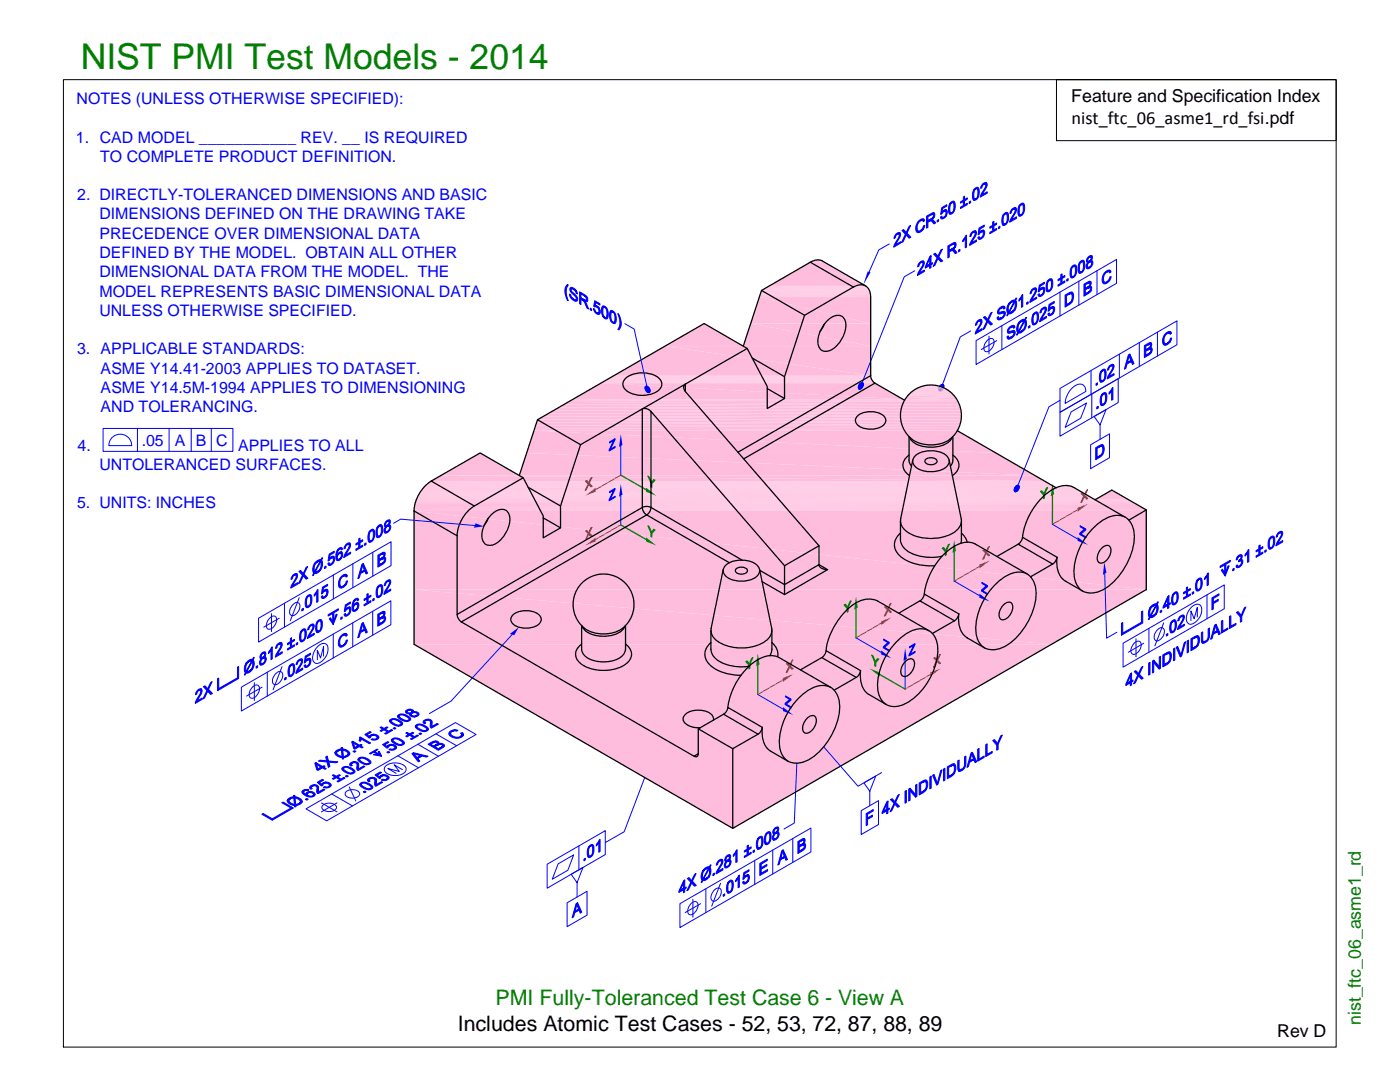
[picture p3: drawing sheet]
<svg xmlns="http://www.w3.org/2000/svg" width="279mm" height="216mm" viewBox="0 0 279 216" stroke-linecap="round" stroke-linejoin="round" font-family="sans-serif">
<defs><g id="words">
<text font-size="7.1" fill="#008000" x="16.1" y="13.8">NIST PMI Test Models - 2014</text>
<text font-size="4.3" fill="#008000" x="98.9" y="200.6">PMI Fully-Toleranced Test Case 6 - View A</text>
<text font-size="4.3" x="91.4" y="205.7">Includes Atomic Test Cases - 52, 53, 72, 87, 88, 89</text>
<text font-size="3.7" x="213.8" y="24.7">nist_ftc_06_asme1_rd_fsi.pdf</text>
<g font-size="3.5">
<text x="213.8" y="20.4">Feature and Specification Index</text>
<text x="254.9" y="207">Rev D</text>
</g>
<text font-size="3.5" fill="#008000" x="271.6" y="204.6" transform="rotate(-90 271.6 204.6)">nist_ftc_06_asme1_rd</text>
<g font-size="3.2" fill="#00f">
<text x="15.3" y="20.8">NOTES (UNLESS OTHERWISE SPECIFIED):</text>
<text x="15.2" y="28.4">1. CAD MODEL ___________ REV. __ IS REQUIRED</text>
<text x="20" y="32.3">TO COMPLETE PRODUCT DEFINITION.</text>
<text x="15.4" y="40">2. DIRECTLY-TOLERANCED DIMENSIONS AND BASIC</text>
<text x="19.8" y="43.8">DIMENSIONS DEFINED ON THE DRAWING TAKE</text>
<text x="19.8" y="47.6">PRECEDENCE OVER DIMENSIONAL DATA</text>
<text x="19.8" y="51.5">DEFINED BY THE MODEL. OBTAIN ALL OTHER</text>
<text x="19.8" y="55.4">DIMENSIONAL DATA FROM THE MODEL. THE</text>
<text x="19.9" y="59.2">MODEL REPRESENTS BASIC DIMENSIONAL DATA</text>
<text x="19.8" y="63.1">UNLESS OTHERWISE SPECIFIED.</text>
<text x="15.4" y="70.7">3. APPLICABLE STANDARDS:</text>
<text x="20.1" y="74.6">ASME Y14.41-2003 APPLIES TO DATASET.</text>
<text x="20.1" y="78.4">ASME Y14.5M-1994 APPLIES TO DIMENSIONING</text>
<text x="20.1" y="82.3">AND TOLERANCING.</text>
<text x="15.5" y="89.9">4.</text>
<text x="28.3" y="88.9">.05</text>
<text x="34.9" y="88.9">A</text>
<text x="39.1" y="88.9">B</text>
<text x="43.2" y="88.9">C</text>
<text x="47.5" y="89.9">APPLIES TO ALL</text>
<text x="19.8" y="93.8">UNTOLERANCED SURFACES.</text>
<text x="15.4" y="101.4">5. UNITS: INCHES</text>
</g>
</g></defs>
<g fill="none" stroke="#00f" stroke-width=".2">
<path d="M187.3 77.7l.6-.4-.5 .5zM187.4 77.5l.5-.2-.6 .4zM187.4 77.8l.5-.5-.5 .6zM187.4 77.3h.5l-.5 .2zM187.5 77.2l.4 .1h-.5zM187.6 77l.3 .3-.4-.1zM187.7 76.9l.2-.1v.5zM187.7 76.9l.2 .4-.3-.3zM187.9 77.3l.5-.4v.1zM187.9 77.3l.5-.3v.2zM187.9 77.3l.5-.1-.1 .2zM187.9 77.3l.4 .1-.1 .2z"/>
<path d="M187.9 77.3l.3 .3-.1 .1zM187.9 77.3l.2 .4-.1 .2zM187.9 76.8l.1-.1-.1 .6zM187.9 77.3l.1 .6h-.1zM187.9 77.3v.6l-.2 .1zM187.9 77.3l-.2 .7h-.1zM187.9 77.3l-.3 .7h-.1zM187.9 77.3l-.4 .7-.1-.1zM188 76.7h.1l-.2 .6zM188.1 76.7h.1l-.3 .6zM188.2 76.7l.1 .1-.4 .5zM188.3 76.8l.1 .1-.5 .4z"/>
<path d="M193.7 66l-2.1 1.2-3.5 9.5"/>
</g>
<g fill="#00f" stroke="#00f" stroke-width=".2">
<path d="M195.3 64.1l.6-.3a2.79 2.79 0 0 1-.9 2.3l1-.5v.2l-1.4 .9 .2-.6 .8-1.5a.3 .3 0 0 0 .1-.4 .3 .3 0 0 0-.4-.1z" fill-rule="evenodd"/>
<path d="M195.1 64.1l.3-.3h.5a1.16 1.16 0 0 0-1 1l-.2 .1z" fill-rule="evenodd"/>
<path d="M197 64.1l.1 .1-.6 1.4-.3 .2z" fill-rule="evenodd"/>
<path d="M196.3 63.3l.3-.2 1.5 1.6-.4 .2z" fill-rule="evenodd"/>
<path d="M197.7 62.5l.3-.2-.7 1.6-.1-.3z" fill-rule="evenodd"/>
<path d="M199 63.4l.3-.2 .2 .3 .4-.1-.7 .4z" fill-rule="evenodd"/>
<path d="M199.8 61.5l.6-.3 .2 .2-.3 .3-.1-.3z" fill-rule="evenodd"/>
<path d="M199.5 61.4l.6-.3 .3 .1-.6 .3a.53 .53 0 0 0-.4 .8h.3a.55 .55 0 0 1 .7-.1 .55 .55 0 0 1 .2 .7 1.21 1.21 0 0 1-1.4 .9l.8-.5 .3-.4a.31 .31 0 0 0 0-.4 .31 .31 0 0 0-.5 .1 .43 .43 0 0 1-.7-.1l.1-.6z" fill-rule="evenodd"/>
<path d="M201.3 62.6l1.3-.8-.8 .7z" fill-rule="evenodd"/>
<path d="M202.5 60.3l.3-.1a1.63 1.63 0 0 1-.9 2h.1a1.57 1.57 0 0 0 .5-1.9z" fill-rule="evenodd"/>
<path d="M201.3 60.7l.6-.4a1.56 1.56 0 0 0-.6 1.9l-.3 .1a1.94 1.94 0 0 1 .3-1.6z" fill-rule="evenodd"/>
<path d="M201.5 60.4l.5-.5h.5l-1.2 .8z" fill-rule="evenodd"/>
<path d="M201.3 60.7l1.2-.8 .3-.4h.1l-.2 .5 .1 .1-.3 .2-1.1 2h.4l.8-.5-1.3 .8-.3 .4h-.1l.2-.5v-.1l.2-.2 1.1-2h-.4z" fill-rule="evenodd"/>
<path d="M203.5 59.6l.4-.1-.6 .6z" fill-rule="evenodd"/>
<path d="M203.9 58.9l.2-.1v2.4l-.2 .1v-1.8l-.4 .1z" fill-rule="evenodd"/>
<path d="M204.9 60.4l.3-.2v.4l-.3 .1z" fill-rule="evenodd"/>
<path d="M206.2 57.8l.6-.3 .1 .5-1 1.9 1-.6v.3l-1.4 .7 1.1-2.3-.1-.3z" fill-rule="evenodd"/>
<path d="M205.9 57.8l.5-.3h.4a1.16 1.16 0 0 0-1 1l-.2 .1z" fill-rule="evenodd"/>
<path d="M207.2 58.8l.2-.2 .1 .2 .2 .1 .6-.4-.1 .3a.52 .52 0 0 1-.5 .3 .52 .52 0 0 1-.5-.3z" fill-rule="evenodd"/>
<path d="M207.8 57.7l.5-.3a.93 .93 0 0 1 0 1.1l-.5 .3a.7 .7 0 0 0 .3-1.1z" fill-rule="evenodd"/>
<path d="M207.7 57.6l.6-.3-.8 .5z" fill-rule="evenodd"/>
<path d="M207.4 56.9l1-.6v.3l-.8 .5-.1 .7 .8-.4-1.1 .9z" fill-rule="evenodd"/>
<path d="M209 56.2l.4-.3a1.87 1.87 0 0 0-.2 2h.2l-.4 .3a2.39 2.39 0 0 1 0-2z" fill-rule="evenodd"/>
<path d="M209.2 55.9a.46 .46 0 0 1 .5-.3 .46 .46 0 0 1 .4 .5 1.81 1.81 0 0 1-.7 2.1h-.4a1.68 1.68 0 0 0 .7-2.3l-.7 .3z" fill-rule="evenodd"/>
<path d="M211.2 56.8l1.3-.8v.3l-1.3 .8z" fill-rule="evenodd"/>
<path d="M211.7 54.8l.3-.1v.6l.5-.3v.2l-.5 .4v.6l-.3 .2v-.7l-.5 .3v-.2l.5-.4z" fill-rule="evenodd"/>
<path d="M212.9 55.8l.3-.2v.3l-.3 .2z" fill-rule="evenodd"/>
<path d="M213.8 53.4l.4-.2a1.69 1.69 0 0 0-.1 2l.1-.1-.4 .3-.2-.5v-.9z" fill-rule="evenodd"/>
<path d="M214.1 53.1l.1-.2a.4 .4 0 0 1 .5 0 .4 .4 0 0 1 .2 .4v.9a1.15 1.15 0 0 1-1.1 1.2 1.74 1.74 0 0 0 .7-2.1l-.2-.2-.5 .3z" fill-rule="evenodd"/>
<path d="M215.4 52.5l.4-.2a1.87 1.87 0 0 0-.2 2l.2-.1-.4 .3a2.17 2.17 0 0 1 0-2z" fill-rule="evenodd"/>
<path d="M215.6 52.2l.4-.3a.87 .87 0 0 1 .5 1.3 1.21 1.21 0 0 1-1.1 1.3 1.68 1.68 0 0 0 .7-2.3l-.7 .3z" fill-rule="evenodd"/>
<path d="M217.4 52.3l.5-.3a1.1 1.1 0 0 1-.9 1.6l.4-.3a.53 .53 0 0 0 .5-.5 .53 .53 0 0 0-.4-.5z" fill-rule="evenodd"/>
<path d="M217.4 51.3l.5-.2 .1 .3-.1 .4-.4 .2a.5 .5 0 0 0 .2-.7z" fill-rule="evenodd"/>
<path d="M217.1 51.3l.6-.3 .2 .1-.5 .2a.44 .44 0 0 0-.3 .4 .44 .44 0 0 0 .2 .4l.6-.3-.2 .2h.2l-.5 .3a.65 .65 0 0 0-.2 1h.2l-.5 .3a.88 .88 0 0 1 .2-1.3 .55 .55 0 0 1-.3-.5 .55 .55 0 0 1 .3-.5z" fill-rule="evenodd"/>
</g>
<g fill="#ffbdde">
<path d="M163.1 51.9h.3z"/>
<path d="M163 51.9h.5z"/>
<path d="M163.1 51.9h.4z"/>
<path d="M162.8 51.9h.9z"/>
<path d="M163 51.9h.7z"/>
<path d="M162.7 51.9h1.1z"/>
<path d="M162.8 51.9h1z"/>
<path d="M162.5 52h1.4z"/>
<path d="M162.7 51.9l1.2 .1z"/>
<path d="M162.4 52h1.6z"/>
<path d="M162.5 52h1.5z"/>
<path d="M162.3 52h1.7z"/>
<path d="M162.2 52.1h1.9z"/>
<path d="M162.3 52l1.8 .1z"/>
<path d="M162.2 52.1h2z"/>
</g>
<path d="M161.7 52.3h2.9M161.9 52.2h2.5M162 52.1h2.3" fill="none" stroke="#ffbdde" stroke-width=".2"/>
<g fill="#ffbdde">
<path d="M153.5 57l8.2-4.7 11 4.7z"/>
<path d="M161.7 52.3h2.9l8.1 4.7z"/>
</g>
<g fill="none" stroke="#ffbdde" stroke-width=".2">
<path d="M151.5 59.2h22.3M151.6 59h22.2M151.7 58.8h22M151.7 58.7h22M151.8 58.5h21.9M151.8 58.3h21.9M151.9 58.2h21.7M151.9 58h21.7M152 58h21.5M152 57.9h21.5M152.2 57.8h21.3M152.4 57.6h21"/>
<path d="M152.6 57.5h20.7M152.8 57.4h20.4M153 57.3h20.1M153.1 57.2h20M153.3 57.2h19.7M153.4 57.1h19.4"/>
</g>
<g fill="#ffbdde">
<path d="M132.7 69.1l7.8-4.5 7.8 4.5z"/>
<path d="M151.5 59.3l22.3 5.3h-24z"/>
<path d="M151.5 59.3h22.3v5.3z"/>
<path d="M149.8 64.6l24 4.5h-25.5z"/>
<path d="M149.8 64.6h24v4.5z"/>
<path d="M122.5 75l10.2-5.9 41.1 5.9z"/>
<path d="M132.7 69.1h41.1v5.9z"/>
</g>
<g fill="none" stroke="#ffbdde" stroke-width=".2">
<path d="M119.9 76.4h54.7M120 76.4h54.5M120.1 76.3h54.4M120.2 76.2h54.2M120.4 76.2h53.9M120.5 76.1h53.7M120.7 76h53.5M120.8 75.9h53.3M121 75.8h53M121.1 75.7h52.9M121.3 75.6h52.6M121.5 75.5h52.4"/>
<path d="M121.7 75.4h52.1M121.8 75.3h52M122 75.2h51.8M122.2 75.1h51.6M122.4 75h51.4"/>
</g>
<g fill="#ffbdde">
<path d="M185.4 76.8h.7z"/>
<path d="M185.1 76.9h1.5z"/>
<path d="M185.4 76.8l1.2 .1z"/>
<path d="M184.8 76.9h2z"/>
<path d="M185.1 76.9h1.7z"/>
</g>
<path d="M180.8 79.3h9.9M181.2 78.8h9.2M181.6 78.4h8.3M182.1 78h7.4M182.6 77.7h6.4M182.8 77.5h6M183.1 77.4h5.4M183.3 77.3h5M183.6 77.2h4.3M183.9 77.1h3.8M184.2 77h3.1M184.4 76.9h2.8" fill="none" stroke="#ffbdde" stroke-width=".2"/>
<path d="M182.3 77.9h7" fill="none" stroke="#ffbdde" stroke-width=".21"/>
<path d="M181.8 78.2h8" fill="none" stroke="#ffbdde" stroke-width=".23"/>
<path d="M181.4 78.6h8.8" fill="none" stroke="#ffbdde" stroke-width=".28"/>
<path d="M181 79h9.6" fill="none" stroke="#ffbdde" stroke-width=".32"/>
<path d="M180.6 79.5h10.3" fill="none" stroke="#ffbdde" stroke-width=".34"/>
<g fill="#ffbdde">
<path d="M114.3 79.7l5.6-3.2 60.3 3.2z"/>
<path d="M119.9 76.5h54.7l5.6 3.2z"/>
</g>
<path d="M114 79.8h77.1" fill="none" stroke="#ffbdde" stroke-width=".2"/>
<path d="M113.4 80h77.8" fill="none" stroke="#ffbdde" stroke-width=".34"/>
<g fill="#ffbdde">
<path d="M112.5 80.8l.9-.6 78.1 .6z"/>
<path d="M113.4 80.2h77.8l.3 .6z"/>
<path d="M111.5 81.3l1-.5 79.2 .5z"/>
<path d="M112.5 80.8h79l.2 .5z"/>
<path d="M110.5 81.9l1-.6 80.3 .6z"/>
<path d="M111.5 81.3h80.2l.1 .6z"/>
<path d="M109.5 82.5l1-.6 81.4 .6z"/>
<path d="M110.5 81.9h81.3l.1 .6z"/>
<path d="M108.4 83.1l1.1-.6 82.4 .6z"/>
<path d="M109.5 82.5h82.4v.6z"/>
<path d="M107.4 83.7l1-.6 83.4 .6z"/>
<path d="M108.4 83.1h83.5l-.1 .6z"/>
</g>
<path d="M107.3 83.7h84.5" fill="none" stroke="#ffbdde" stroke-width=".2"/>
<g fill="#ffbdde">
<path d="M107.3 83.8l84.4 .5h-84.6z"/>
<path d="M107.3 83.8h84.5l-.1 .5z"/>
<path d="M107.1 84.3l84.4 .6h-84.6z"/>
<path d="M107.1 84.3h84.6l-.2 .6z"/>
<path d="M106.9 84.9l84.4 .5h-84.6z"/>
<path d="M106.9 84.9h84.6l-.2 .5z"/>
<path d="M106.7 85.4l84.4 .5h-84.5z"/>
<path d="M106.7 85.4h84.6l-.2 .5z"/>
<path d="M88 94.9l7.8-4.5 7.8 4.5z"/>
<path d="M106.6 85.9l92.1 4.5h-93.6z"/>
<path d="M106.6 85.9h84.5l7.6 4.5z"/>
<path d="M105.1 90.4l101.4 4.5h-102.9z"/>
<path d="M105.1 90.4h93.6l7.8 4.5z"/>
<path d="M86.1 96l1.9-1.1 120.5 1.1z"/>
<path d="M88 94.9h118.5l2 1.1z"/>
</g>
<path d="M84.9 96.8h125.1M85.1 96.6h124.6M85.3 96.5h124.2M85.4 96.4h123.9M85.6 96.3h123.4M85.7 96.1h123.2M85.9 96h122.8" fill="none" stroke="#ffbdde" stroke-width=".2"/>
<g fill="#ffbdde">
<path d="M212.6 96.9h.3z"/>
<path d="M212.5 96.9h.5z"/>
<path d="M212.6 96.9h.4z"/>
<path d="M212.4 96.9h.7z"/>
<path d="M212.5 96.9h.6z"/>
<path d="M212.3 96.9h.8z"/>
<path d="M212.2 96.9h1.1z"/>
<path d="M212.3 96.9h1z"/>
<path d="M212.1 96.9h1.2z"/>
<path d="M212 96.9h1.4z"/>
<path d="M212.1 96.9h1.3z"/>
<path d="M211.9 97h1.6z"/>
<path d="M212 96.9l1.5 .1z"/>
<path d="M211.8 97h1.8z"/>
<path d="M211.9 97h1.7z"/>
</g>
<path d="M211.6 97h2.1" fill="none" stroke="#ffbdde" stroke-width=".2"/>
<path d="M211.8 97h1.9z" fill="#ffbdde"/>
<path d="M84.2 97.6h130.9M84.3 97.4h130.4M84.5 97.3h129.9M84.6 97.2h126.1M84.6 97.1h125.9M84.8 96.9h125.4M210.9 97.2h3.4M211 97.2h3.2M211.1 97.2h3M211.3 97.1h2.7M211.4 97.1h2.5" fill="none" stroke="#ffbdde" stroke-width=".2"/>
<path d="M221.7 97.9l.2-.1 .2 .1z" fill="#ffbdde"/>
<path d="M83.2 99.4h134.9M83.6 98.6h133.1M83.7 98.4h132.7M83.8 98.2h132.2M83.9 98h131.8M84.1 97.8h131.3" fill="none" stroke="#ffbdde" stroke-width=".2"/>
<path d="M83.3 99.2h134.5M83.4 99h134M83.5 98.8h133.6" fill="none" stroke="#ffbdde" stroke-width=".21"/>
<g fill="#ffbdde">
<path d="M218.6 99.7l3.1-1.8 3.5 1.8z"/>
<path d="M221.7 97.9h.4l3.1 1.8z"/>
</g>
<path d="M83.1 99.6h135.4M82.6 101.5h145.9M82.7 101.1h145.1M82.7 100.9h144.7M82.8 100.6h144.2M82.8 100.4h143.9M82.9 100.2h143.4M82.9 100h143.1" fill="none" stroke="#ffbdde" stroke-width=".21"/>
<path d="M83 99.8h142.6M83.1 99.7h142.2M82.6 101.7h146.2M82.6 101.8h146.2M82.6 101.9h146.2M82.7 101.3h145.4" fill="none" stroke="#ffbdde" stroke-width=".2"/>
<g fill="#ffbdde">
<path d="M82.6 102l146.2 15.6h-146.2z"/>
<path d="M82.6 102h146.2v15.6z"/>
<path d="M82.6 128.6h127.3l-63.7 36.7z"/>
<path d="M82.6 117.6l127.3 11h-127.3z"/>
<path d="M82.6 117.6h146.2l-18.9 11z"/>
</g>
<path d="M123.9 96.5l.3 2.2-.7 .4z" fill="#00f"/>
<path d="M123.9 98.9v5.8" fill="none" stroke="#00f" stroke-width=".2"/>
<path d="M121.6 98.1l1.1-.6-.9 2.1 1-.6v.2l-1.2 .7 .9-2.1-.9 .5z" fill-rule="evenodd" fill="#00f" stroke="#00f" stroke-width=".2"/>
<path d="M116.8 108.8l2.1-1.5v.7z" fill="#ff3f00"/>
<path d="M123.9 104.7l-5 2.9" fill="none" stroke="#ff3f00" stroke-width=".2"/>
<g fill="#ff3f00" stroke="#ff3f00" stroke-width=".2">
<path d="M117.4 106.5v.2l-.4 .9-.2 .2z" fill-rule="evenodd"/>
<path d="M116.8 105.9l.3-.1 1.1 1.2-.3 .1z" fill-rule="evenodd"/>
<path d="M117.9 105.3l.3-.1-.6 1.1h-.1z" fill-rule="evenodd"/>
</g>
<path d="M128.9 107.3l2.1 1.5-2.1-.8z" fill="#008000"/>
<path d="M123.9 104.7l5 2.9" fill="none" stroke="#008000" stroke-width=".25"/>
<g fill="#008000" stroke="#008000" stroke-width=".2">
<path d="M129.3 104.9l.2 .2 .4 .7 .1 .4-.1 .1z" fill-rule="evenodd"/>
<path d="M130.5 105.6l.2 .1-.6 .7v.8l-.2-.1v-.8z" fill-rule="evenodd"/>
</g>
<g fill="none" stroke="#00f" stroke-width=".2">
<path d="M211.5 58.3v4.8M215.3 56.1v4.8M218.9 54v4.8M194.8 68l28-16.2v4.7l-28 16.2zM197.2 67.8a.7 .7 0 0 1 .9-.2 .7 .7 0 0 1 .3 .9 1.65 1.65 0 0 1-1.8 1.6 1.65 1.65 0 0 1 .6-2.3zM197.4 67.1v3.5M198.9 68l-3.1 1.7M199.9 65v4.7M211.5 79.9l-2.2 1.3-6.1 15.6M211.5 77.5l23.4-13.5v4.8l-23.4 13.5zM214 77.4l.4-.3a1.32 1.32 0 0 1 1.5-.4 1.32 1.32 0 0 1 .8 1.4l-4.1 2.4 .4-1.7zM217.7 73.9v4.8"/>
<path d="M217.9 78.6v4.8M223.4 70.7v4.7M227.4 68.4v4.7M231 66.3v4.7M202.4 97.6l.5-.1-.5 .3zM202.4 97.8l.5-.3-.5 .4zM202.4 97.9l.5-.4-.4 .5zM202.5 97.4l.4 .1-.5 .1zM202.5 97.3l.4 .2-.4-.1zM202.6 97.1l.3 .4-.4-.2zM202.8 97l.1 .5-.3-.4zM202.8 97l.1-.1v.6z"/>
<path d="M202.9 97.5l-.4 .6v-.1zM202.9 97.5l-.3 .6h-.1zM202.9 97.5l-.3 .6zM202.9 97.5l.1 .5-.1 .1zM202.9 97.5l.3 .4-.2 .1zM202.9 96.9l.1-.1-.1 .7zM202.9 97.5l.4 .2-.1 .2zM202.9 97.5v.6h-.1zM202.9 97.5l.5-.5v.2zM202.9 97.5h.4v.2zM202.9 97.5l.5-.3v.1zM202.9 97.5l.5-.2-.1 .2z"/>
<path d="M203 96.8h.2l-.3 .7zM203.2 96.8h.1l-.4 .7zM203.3 96.8v.1l-.4 .6zM203.3 96.9l.1 .1-.5 .5zM211.5 82.3l11.7-6.7v4.7l-11.7 6.7zM213.8 82.2l3.1-1.8-1.2 3.1-3.1 1.8zM217.7 88.8l3.7-2.2v4.7l-3.7 2.2zM219.5 84.8l1.2-3.1-2.3 1.4 1.1 1.7v2.9M220.5 114.5l.4 12.8 2-1.1M128.7 155.2l-4.1 10.8-3.8 2.1M109.2 172.4l11.6-6.6v4.7l-11.6 6.7zM111.4 172.4l3.1-1.8-1.2 3.1-3.1 1.7z"/>
<path d="M115.2 176.1l1.2-3-2.4 1.4 1.2 1.6v2.9M115.5 168.8v4.8M113.2 180.1l4-2.3v4.8l-4 2.3z"/>
</g>
<g fill="#00f" stroke="#00f" stroke-width=".2">
<path d="M116.5 171.4l.3-.1v.3l-.3 .2z" fill-rule="evenodd"/>
<path d="M117.4 169.1l.5-.3a1.6 1.6 0 0 0-.2 2h.2l-.5 .3-.2-.6v-.8z" fill-rule="evenodd"/>
<path d="M117.7 168.7l.2-.1a.44 .44 0 0 1 .5 0 .44 .44 0 0 1 .1 .5v.8a1.15 1.15 0 0 1-1.1 1.2 1.74 1.74 0 0 0 .8-2.2l-.3-.1-.5 .3z" fill-rule="evenodd"/>
<path d="M119.1 168.4l.4-.2-.5 .6z" fill-rule="evenodd"/>
<path d="M119.6 167.6l.2-.1v2.4l-.3 .2v-1.9l-.4 .2z" fill-rule="evenodd"/>
<path d="M115 180.3l.3-.2-.5 1.7 .7-.2-.8 .5-.2 .9-.3 .1z" fill-rule="evenodd"/>
<path d="M115.3 180.1l.8 1.9-.3 .2-.3-.6-.7 .2 .7-.4-.4-.9z" fill-rule="evenodd"/>
<path d="M201 67.2l.2-.2a.33 .33 0 0 0 .2 .4 .33 .33 0 0 0 .4-.2l-.7 .4z" fill-rule="evenodd"/>
<path d="M201.8 65.3l.6-.3 .1 .3-.2 .2-.2-.3z" fill-rule="evenodd"/>
<path d="M201.4 65.3l.6-.3h.4l-.8 .4-.3 .5 .1 .2 .8-.1a.49 .49 0 0 1 .4 .3 .49 .49 0 0 1-.1 .5l-.7 .7-.4 .2-.3-.1 .8-.4a.47 .47 0 0 0 .4-.4 .47 .47 0 0 0-.2-.5l-.7 .2-.3-.1a.94 .94 0 0 1 .3-1.1z" fill-rule="evenodd"/>
<path d="M203.2 66.4l1.3-.7a1.04 1.04 0 0 1-1.3 .7z" fill-rule="evenodd"/>
<path d="M204.5 64.2l.2-.3 .1 .2a2.08 2.08 0 0 1-.3 1.6l-.6 .3a1.53 1.53 0 0 0 .6-1.8z" fill-rule="evenodd"/>
<path d="M203.2 64.5l.7-.4a1.6 1.6 0 0 0-.6 1.9l-.3 .2a1.95 1.95 0 0 1 .2-1.7z" fill-rule="evenodd"/>
<path d="M203.4 64.2l.7-.5h.4l-1.3 .8z" fill-rule="evenodd"/>
<path d="M203.2 64.5l1.3-.7 .2-.5 .2 .1-.3 .4 .1 .1-.2 .3-1.1 1.9h.3l.8-.4-1.3 .7-.2 .5-.1-.1 .2-.4-.1-.2 .3-.2 1-1.9h-.3z" fill-rule="evenodd"/>
<path d="M205.3 65.2l.2-.2v.3l-.2 .2z" fill-rule="evenodd"/>
<path d="M206.1 62.8l.5-.2a1.94 1.94 0 0 0-.3 1.9h.3l-.5 .3a2.47 2.47 0 0 1 0-2z" fill-rule="evenodd"/>
<path d="M206.4 62.5l.4-.2a.71 .71 0 0 1 .5 1 1.51 1.51 0 0 1-1.1 1.5h-.1a1.7 1.7 0 0 0 .7-2.2l-.7 .2z" fill-rule="evenodd"/>
<path d="M208.2 61.6l.5-.3 .1 .2a3.9 3.9 0 0 1-1 2.2l1.1-.6v.3l-1.4 .8 .1-.5 .8-1.3a.58 .58 0 0 0 .1-.8z" fill-rule="evenodd"/>
<path d="M208 61.6l.3-.3h.4l-.7 .5-.2 .5-.3 .2z" fill-rule="evenodd"/>
<path d="M209.1 62.6l.3-.2 .3 .3 .5-.3a.86 .86 0 0 1-.9 .5z" fill-rule="evenodd"/>
<path d="M209.8 61.5l.6-.2a1.11 1.11 0 0 1-.1 1.1l-.5 .3a.77 .77 0 0 0 .2-1.2z" fill-rule="evenodd"/>
<path d="M209.7 61.4l.6-.2-.8 .4z" fill-rule="evenodd"/>
<path d="M209.4 60.7l1-.5v.3l-.8 .4-.1 .7 .8-.4-1.1 .9z" fill-rule="evenodd"/>
<path d="M213.3 58.8l.7-.5a1.72 1.72 0 0 1 0 1.9l-1.2 .6a1.55 1.55 0 0 0 1-2.1z" fill-rule="evenodd"/>
<path d="M212.6 58.9l1-.6h.4l-1.2 .7v1.8l1.2-.6-.3 .4-1.1 .7z" fill-rule="evenodd"/>
<path d="M217.1 57.6l.6-.4 .2 .3-.1 .5-1.2 .7 .6-.4a.53 .53 0 0 0 .3-.9z" fill-rule="evenodd"/>
<path d="M217 56.6l.7-.4 .1 .4-.2 .4-1 .6 .4-.3a.56 .56 0 0 0 .4-.8z" fill-rule="evenodd"/>
<path d="M216.3 56.7l1.1-.6 .3 .1-1.1 .6v.8l1-.6-.1 .2h.2l-1.1 .6v.9l1.2-.7-.5 .5-1 .6z" fill-rule="evenodd"/>
<path d="M221.5 55.3l.3-.1-.3 .7-.6 .3 .4-.4z" fill-rule="evenodd"/>
<path d="M220.9 54.3l.6-.4 .2 .4-.2 .2-.2-.3z" fill-rule="evenodd"/>
<path d="M220.4 54.4l.6-.4 .5-.1-.6 .4a1.39 1.39 0 0 0-.4 2l1-.4-.1 .1a.8 .8 0 0 1-1.4 .3v-.7z" fill-rule="evenodd"/>
<path d="M218.7 76.6l.3-.2v.3l-.3 .2z" fill-rule="evenodd"/>
<path d="M219.6 74.3l.5-.3a1.89 1.89 0 0 0-.2 2l.2-.1-.5 .3a2.17 2.17 0 0 1 0-1.9z" fill-rule="evenodd"/>
<path d="M219.9 73.9l.1-.1a.45 .45 0 0 1 .6-.1 .45 .45 0 0 1 .1 .6v.7a1.2 1.2 0 0 1-1.1 1.2l.6-.3 .3-.7-.1-1.1-.2-.2-.6 .4z" fill-rule="evenodd"/>
<path d="M221.7 73l.5-.2a2.06 2.06 0 0 1-.7 1.9l-.2 .4 1-.6v.3l-1.3 .8 .1-.5 .8-1.3a.45 .45 0 0 0 .2-.4 .45 .45 0 0 0-.3-.4z" fill-rule="evenodd"/>
<path d="M221.4 73l.5-.3h.3a1.14 1.14 0 0 0-.9 1.1l-.3 .1z" fill-rule="evenodd"/>
<path d="M225.2 70.8l.3-.1-.5 1.6 .8-.2-.9 .5-.2 .9-.3 .2z" fill-rule="evenodd"/>
<path d="M225.5 70.7l.8 1.8-.3 .2-.2-.6-.8 .2 .7-.4-.4-.9z" fill-rule="evenodd"/>
<path d="M229.2 69.8l.6-.4 .1 .2-.1 .7-1.1 .6 .7-.4a.52 .52 0 0 0 .1-.8z" fill-rule="evenodd"/>
<path d="M229.1 68.9l.7-.4-.1 .8-1 .5a1.05 1.05 0 0 0 .9-1l-.2-.1z" fill-rule="evenodd"/>
<path d="M228.4 69l1-.6 .4 .1-1.1 .6v.7l1-.5-.1 .1h.2l-1.1 .7v.8l1.1-.6-.4 .5-1 .6z" fill-rule="evenodd"/>
<path d="M233.6 67.5h.2a1.14 1.14 0 0 1-.8 1l.4-.4z" fill-rule="evenodd"/>
<path d="M233 66.5l.6-.3 .2 .3-.3 .2-.2-.2z" fill-rule="evenodd"/>
<path d="M232.5 66.7l.5-.5h.6a1.66 1.66 0 0 0-1.2 2.3 1.13 1.13 0 0 0 1.2-.3l-.5 .5-.4 .2h-.4a1.34 1.34 0 0 1-.1-1.8z" fill-rule="evenodd"/>
<path d="M218.9 81.2l.3-.1v.3l-.3 .2z" fill-rule="evenodd"/>
<path d="M219.8 78.9l.4-.2a1.79 1.79 0 0 0-.2 1.9h.2l-.4 .3-.2-.7z" fill-rule="evenodd"/>
<path d="M220 78.6l.2-.1a.39 .39 0 0 1 .4-.2 .39 .39 0 0 1 .3 .5 1.71 1.71 0 0 1-.9 2.1h-.2a1.79 1.79 0 0 0 .7-2.2h-.3l-.4 .2z" fill-rule="evenodd"/>
<path d="M221.3 78.4l.5-.4-.5 .7z" fill-rule="evenodd"/>
<path d="M221.9 77.4l.2-.1v2.4l-.3 .2v-1.9l-.3 .2z" fill-rule="evenodd"/>
<path d="M219.4 89.2l.7-.4a1.67 1.67 0 0 1 0 1.8l-1.2 .7a1.39 1.39 0 0 0 .9-2.2z" fill-rule="evenodd"/>
<path d="M218.7 89.3l1-.5h.4l-1.2 .7v1.8l1.2-.7-.5 .5-.9 .6z" fill-rule="evenodd"/>
<path d="M227.8 122.1l.2-.2v2.4l-4.2 2.4 .3-.4 3.7-2.1z" fill-rule="evenodd"/>
<path d="M223.8 124.4l.3-.2v2.1l-.3 .4z" fill-rule="evenodd"/>
<path d="M229.5 123.2l1.3-.8-.6 .7z" fill-rule="evenodd"/>
<path d="M230.7 120.9l.3-.2 .1 .2v1l-.3 .5-.6 .4a1.53 1.53 0 0 0 .5-1.9z" fill-rule="evenodd"/>
<path d="M229.5 121.3l.7-.4a1.57 1.57 0 0 0-.6 1.9l-.3 .2a1.92 1.92 0 0 1 .2-1.7z" fill-rule="evenodd"/>
<path d="M229.7 121l.6-.4 .5-.1-1.3 .8z" fill-rule="evenodd"/>
<path d="M229.5 121.3l1.3-.8 .2-.4h.2l-.3 .5 .1 .1-.3 .2-1 2h.4l.7-.5-1.3 .8-.2 .5-.1-.1 .2-.5-.1-.1 .3-.2 1-2h-.2z" fill-rule="evenodd"/>
<path d="M231.5 121.9l.3-.1v.3l-.3 .2z" fill-rule="evenodd"/>
<path d="M233.1 119l.2-.1-.9 2 1.2-.6v.2l-.3 .2v.6l-.3 .1v-.6l-.9 .5z" fill-rule="evenodd"/>
<path d="M233.3 118.9v1.5l-.9 .5 .6-.3v-1.1z" fill-rule="evenodd"/>
<path d="M234 118.7l.5-.3a1.82 1.82 0 0 0-.3 2h.3l-.5 .3a1.7 1.7 0 0 1 0-2z" fill-rule="evenodd"/>
<path d="M234.3 118.3l.4-.2a.83 .83 0 0 1 .4 1.2v.1a1.19 1.19 0 0 1-1.1 1.3 1.77 1.77 0 0 0 .8-2.2l-.2-.1-.6 .3z" fill-rule="evenodd"/>
<path d="M236.2 119.3l1.4-.8v.3l-1.4 .8z" fill-rule="evenodd"/>
<path d="M236.8 117.2l.2-.1v.7l.6-.4v.3l-.6 .3v.7l-.2 .1v-.6l-.6 .3v-.3l.6-.3z" fill-rule="evenodd"/>
<path d="M237.9 118.2l.3-.1v.3l-.3 .2z" fill-rule="evenodd"/>
<path d="M238.8 115.9l.5-.2a1.91 1.91 0 0 0-.3 1.9h.3l-.5 .2a1.93 1.93 0 0 1 0-1.9z" fill-rule="evenodd"/>
<path d="M239.1 115.5a.47 .47 0 0 1 .8 .1 1.8 1.8 0 0 1-.9 2.3h-.2l.8-.7 .1-1.1a.31 .31 0 0 0-.1-.4 .31 .31 0 0 0-.3 0l-.5 .2z" fill-rule="evenodd"/>
<path d="M240.5 115.2l.4-.2-.5 .6z" fill-rule="evenodd"/>
<path d="M241 114.4l.2-.1v2.4l-.3 .2v-1.9l-.4 .2z" fill-rule="evenodd"/>
<path d="M245.1 112.9h.2l-.8 2-.1-.7 .2-.1z" fill-rule="evenodd"/>
<path d="M243.9 113.6l.5 .6 .1 .7-.8-1.1z" fill-rule="evenodd"/>
<path d="M243.5 113l2-1.2v.3l-.9 .5v1.5l-.2 .1v-1.5l-.9 .5z" fill-rule="evenodd"/>
<path d="M246 113.6l.3-.2v.3l-.3 .2z" fill-rule="evenodd"/>
<path d="M246.7 112.9l.2-.2 .1 .3 .3-.1-.5 .3z" fill-rule="evenodd"/>
<path d="M247.4 112l.4-.3a1.06 1.06 0 0 1-1 1.5l.7-.4 .2-.3v-.5l-.1-.1z" fill-rule="evenodd"/>
<path d="M247.2 111.8l.5-.3-.1 .2h.2l-.6 .4z" fill-rule="evenodd"/>
<path d="M246.9 111.2l.4-.2-.3 .6-.3 .1z" fill-rule="evenodd"/>
<path d="M247 111.1l.4-.4 .5 .1v.5l-.6 .5a.45 .45 0 0 0 .3-.4 .45 .45 0 0 0-.2-.4l-.5 .2z" fill-rule="evenodd"/>
<path d="M248.6 110.5l.4-.2-.5 .7z" fill-rule="evenodd"/>
<path d="M249.1 109.7h.1v2.4l-.2 .1v-1.9l-.4 .2z" fill-rule="evenodd"/>
<path d="M250.7 110.9l1.3-.7v.2l-1.3 .8z" fill-rule="evenodd"/>
<path d="M251.2 108.9l.3-.1v.6l.5-.3v.2l-.5 .4v.6l-.3 .2v-.7l-.5 .3v-.2l.5-.4z" fill-rule="evenodd"/>
<path d="M252.4 109.9l.3-.2v.3l-.3 .2z" fill-rule="evenodd"/>
<path d="M253.3 107.6l.4-.3a1.94 1.94 0 0 0-.2 2l.2-.1-.4 .3-.2-.5v-.9z" fill-rule="evenodd"/>
<path d="M253.6 107.2l.5-.2a1.84 1.84 0 0 1-.6 2.6l-.2-.1a1.5 1.5 0 0 0 .8-1.7l-.1-.5-.1-.1-.6 .4z" fill-rule="evenodd"/>
<path d="M255.4 106.4l.5-.3a2.8 2.8 0 0 1-.9 2.3l1-.5v.2l-1.4 .8 .6-1.2a1.51 1.51 0 0 0 .4-1.4z" fill-rule="evenodd"/>
<path d="M255.1 106.3l.5-.3 .3 .1a1.12 1.12 0 0 0-.9 1l-.3 .1z" fill-rule="evenodd"/>
</g>
<path d="M220.4 112.2l.4 2.1-.7 .4z" fill="#00f"/>
<g fill="none" stroke="#00f" stroke-width=".2">
<path d="M240.9 118.7v4.8M102.2 126.6l-12.2 13.3-4.3 2.5M224.1 128.4l20.2-11.7v4.8l-20.2 11.6zM226.3 128.4a.78 .78 0 0 1 .7-.5 .78 .78 0 0 1 .7 .5 2 2 0 0 1-1.5 2.2 1.13 1.13 0 0 1-.1-1.9zM226.7 127.5v3.5M228.3 128.4l-3.1 1.8M229.3 125.4v4.8M230.9 125.7l.8-.5 .3 .1a1.52 1.52 0 0 1-.4 2.3l-.7 .3a1.15 1.15 0 0 1-.3-1.8zM232.2 124.3l-1.7 4.6M237.7 121.2l.3-.3a1.05 1.05 0 0 1 1.4-.2 1.05 1.05 0 0 1 .4 1.3 2.95 2.95 0 0 1-2.4 2.6 1.77 1.77 0 0 1-.2-2.6zM239 123.1v-1.9l-.7 2.3-.6-1.6v1.9M173.6 157.9l1.2-3-2.4 1.3 1.2 1.7v2.9"/>
<path d="M138.3 179.4v3.6M140.9 177.3v4.8M142.5 177.7a.78 .78 0 0 1 .7-.5 .78 .78 0 0 1 .7 .5 2.02 2.02 0 0 1-1.5 2.1 1.14 1.14 0 0 1-.1-1.8zM143.8 176.2l-1.8 4.6M150.6 171.7v4.8M154.2 169.6v4.8M158.2 167.3v4.8M171.9 161.8l3.4-2v4.7l-3.4 2zM135.7 180.3l26.1-15.1v4.8l-26.1 15.1zM137.8 180.4a.78 .78 0 0 1 .8-.5 .78 .78 0 0 1 .7 .5 2.01 2.01 0 0 1-1.6 2.1 1.02 1.02 0 0 1-.3-1.5zM139.8 180.3l-3.1 1.8"/>
</g>
<g fill="#00f" stroke="#00f" stroke-width=".2">
<path d="M144.3 178.5l.3-.1v.3l-.3 .2z" fill-rule="evenodd"/>
<path d="M145.2 176.2l.5-.3a1.39 1.39 0 0 0-.2 2h.2l-.5 .3a2.29 2.29 0 0 1 0-2z" fill-rule="evenodd"/>
<path d="M145.5 175.9a.49 .49 0 0 1 .6-.2 .49 .49 0 0 1 .2 .6 1.65 1.65 0 0 1-.7 1.9h-.4a1.76 1.76 0 0 0 .9-2l-.3-.3-.6 .3z" fill-rule="evenodd"/>
<path d="M146.9 175.5l.4-.2-.5 .6z" fill-rule="evenodd"/>
<path d="M147.4 174.7l.2-.1v2.4l-.3 .1v-1.8l-.3 .2z" fill-rule="evenodd"/>
<path d="M148.2 176l.3-.2 .3 .3 .6-.3-.2 .2a.52 .52 0 0 1-.5 .4 .52 .52 0 0 1-.5-.4z" fill-rule="evenodd"/>
<path d="M148.9 174.9l.5-.3a.93 .93 0 0 1 0 1.2l-.5 .2 .3-.3a.43 .43 0 0 0 .2-.5 .43 .43 0 0 0-.5-.3z" fill-rule="evenodd"/>
<path d="M148.7 174.8l.7-.2-.9 .4z" fill-rule="evenodd"/>
<path d="M148.4 174.1l1.1-.6v.3l-.8 .5-.2 .7 .9-.4-1.1 .9z" fill-rule="evenodd"/>
<path d="M151.6 172.3l1.5-.9v.3l-1.2 .7v.7l1.2-.6v.3l-1.2 .6v.8l1.3-.7v.3l-1.6 .9z" fill-rule="evenodd"/>
<path d="M156 169.8l.3-.2-.5 1.7 .8-.2-.9 .5-.2 .8-.3 .2z" fill-rule="evenodd"/>
<path d="M156.3 169.6l.9 1.9-.4 .2-.2-.6-.8 .2 .7-.4-.3-1z" fill-rule="evenodd"/>
<path d="M160 168.7l.7-.3 .1 .3-.1 .5-1.2 .7 .6-.4a.51 .51 0 0 0 .4-.4 .51 .51 0 0 0-.2-.5z" fill-rule="evenodd"/>
<path d="M159.9 167.8l.7-.4 .1 .3-.2 .5-1 .6 .5-.3a.47 .47 0 0 0 .4-.4 .47 .47 0 0 0-.2-.5z" fill-rule="evenodd"/>
<path d="M159.2 167.9l1-.5h.4l-1.1 .6v.8l1-.6-.1 .2h.3l-1.2 .6v.9l1.1-.6-.3 .4-1.1 .6z" fill-rule="evenodd"/>
<path d="M172.9 162.3l1.4-.8v.3l-1.2 .7v.7l1-.6v.3l-1 .6v1.1l-.2 .1z" fill-rule="evenodd"/>
<path d="M177 160l.2-.1-.9 2 1.2-.7v.3l-.3 .2v.5l-.2 .2v-.6l-1 .5v-.2z" fill-rule="evenodd"/>
<path d="M177.2 159.9v1.5l-.9 .5 .7-.4v-1z" fill-rule="evenodd"/>
<path d="M178.4 160.3l.2 .1-.7 1.4-.3 .2z" fill-rule="evenodd"/>
<path d="M177.7 159.6l.4-.2 1.4 1.5-.3 .2z" fill-rule="evenodd"/>
<path d="M179.2 158.7l.3-.2-.8 1.6-.1-.1z" fill-rule="evenodd"/>
<path d="M180.6 157.9l.3-.2v2.4l-.3 .2z" fill-rule="evenodd"/>
<path d="M182.7 156.7l.3-.2v2.4l-.3 .2z" fill-rule="evenodd"/>
<path d="M181.4 157.5l.2-.2v2.4l-.2 .1z" fill-rule="evenodd"/>
<path d="M181.6 157.3l1.1 1.2v.6l-1.1-1.3z" fill-rule="evenodd"/>
<path d="M184.2 156.1l.7-.4 .2 .3a1.67 1.67 0 0 1-.2 1.5l-1.2 .7a1.42 1.42 0 0 0 .9-2.2z" fill-rule="evenodd"/>
<path d="M183.5 156.3l1-.6h.4l-1.2 .7v1.8l1.2-.7-.5 .5-.9 .6z" fill-rule="evenodd"/>
<path d="M185.6 155l.2-.1v2.3l-.2 .2z" fill-rule="evenodd"/>
<path d="M187.7 153.8l.3-.2-.8 2.9-.3 .1z" fill-rule="evenodd"/>
<path d="M186.1 154.7l.3-.2 .6 1.7-.1 .4z" fill-rule="evenodd"/>
<path d="M188.3 153.5l.3-.2v2.4l-.3 .1z" fill-rule="evenodd"/>
<path d="M189.8 152.9l.7-.5 .3 .6-.1 .7-.2 .6-1.2 .7 .5-.3a1.47 1.47 0 0 0 .6-1.9l-.2-.1z" fill-rule="evenodd"/>
<path d="M189.1 153l1-.6h.4l-1.2 .7v1.9l1.2-.7-.5 .6-.9 .5z" fill-rule="evenodd"/>
<path d="M192.5 151l.3-.1v1.4a1.41 1.41 0 0 1-1.5 1.6 1.47 1.47 0 0 0 1.2-1.5z" fill-rule="evenodd"/>
<path d="M191.1 151.8l.3-.1v1.6a.27 .27 0 0 0 .2 .3 .27 .27 0 0 0 .3-.1l-.6 .3z" fill-rule="evenodd"/>
<path d="M193.8 150.3l.3-.2-.5 1.7 .8-.2-.9 .5-.2 .9-.3 .1z" fill-rule="evenodd"/>
<path d="M194.1 150.1l.8 1.9-.3 .2-.2-.6-.8 .2 .7-.4-.4-.9z" fill-rule="evenodd"/>
<path d="M195.1 149.5l.3-.1v2l1-.5v.3l-1.3 .7z" fill-rule="evenodd"/>
<path d="M196.7 148.6l.3-.2v2.1l1-.6v.3l-1.3 .8z" fill-rule="evenodd"/>
<path d="M198.1 147.8l.4-.2 .6 .7-.2 .4z" fill-rule="evenodd"/>
<path d="M199.7 146.9l.3-.2-.8 1.8v1l-.3 .2a4.8 4.8 0 0 1 .8-2.8z" fill-rule="evenodd"/>
<path d="M232.8 126.6l.3-.2v.3l-.3 .2z" fill-rule="evenodd"/>
<path d="M233.7 124.3l.4-.3-.3 .3-.1 .6v.9l.2 .2 .2-.1-.4 .3-.3-.7z" fill-rule="evenodd"/>
<path d="M233.9 123.9l.1-.1a.47 .47 0 0 1 .6 0 .47 .47 0 0 1 .2 .5 2.05 2.05 0 0 1-.7 1.9h-.4a1.79 1.79 0 0 0 .7-2.2h-.3l-.4 .3z" fill-rule="evenodd"/>
<path d="M235.7 123.1l.5-.3a1.77 1.77 0 0 1-.4 1.7l-.4 .6 1-.5v.2l-1.4 .8 .1-.5 .7-1.1a.63 .63 0 0 0 .2-1z" fill-rule="evenodd"/>
<path d="M235.4 123.1l.4-.3h.4a1.15 1.15 0 0 0-.9 1l-.2 .1z" fill-rule="evenodd"/>
<path d="M241.9 119.3l1.4-.8v.3l-1.2 .6v.8l1-.6v.3l-1 .5v1.1l-.2 .2z" fill-rule="evenodd"/>
<path d="M62.8 152.3l.2-.1 .5 1.3 1.1-.7 .3 .1-.3 .2 .5 .3-.2 .1-.6-.3-.8 .5-.3-.1z" fill-rule="evenodd"/>
<path d="M63 152.2l1.4 .8-.9 .5 .6-.4-.9-.6z" fill-rule="evenodd"/>
<path d="M65.3 152l.3 .1 .2 .8-.3 .2z" fill-rule="evenodd"/>
<path d="M63.6 151.9l.3-.2 3.5 .3-.3 .2z" fill-rule="evenodd"/>
<path d="M65 151l.3-.1 .3 .9h-.4z" fill-rule="evenodd"/>
<path d="M68.6 151.2l1.2-.8v.1a1.37 1.37 0 0 1-1.2 .7z" fill-rule="evenodd"/>
<path d="M68.4 149.7a1.01 1.01 0 0 1 1.4 .7l-.6 .3a.56 .56 0 0 0 .1-.6 .56 .56 0 0 0-.5-.3z" fill-rule="evenodd"/>
<path d="M66.8 150.2l.7-.4a.4 .4 0 0 0-.3 .3 .4 .4 0 0 0 .2 .4l.9 .4-.3 .2-.4-.1a.98 .98 0 0 1-.8-.8z" fill-rule="evenodd"/>
<path d="M67.1 149.8l.5-.3h.5l-1.3 .7z" fill-rule="evenodd"/>
<path d="M66.8 150.2l1.3-.7v-.3h.2l.1 .3h.2l-.2 .2 .1 1.3 .5-.1 .8-.5-1.2 .8v.2l-.3 .1v-.3l-.3-.1 .3-.2-.2-1.2h-.4z" fill-rule="evenodd"/>
<path d="M70.5 149.9l.2-.1 .3 .1-.3 .2z" fill-rule="evenodd"/>
<path d="M70.2 148l.2-.1 .4 1.3 1.2-.7 .2 .2-.2 .1 .5 .3-.3 .1-.5-.2-.9 .5-.2-.1z" fill-rule="evenodd"/>
<path d="M70.4 147.9l1.3 .8-.9 .5 .7-.4-1-.5z" fill-rule="evenodd"/>
<path d="M71.7 147.7l.4-.2-.2 .4-.3-.1z" fill-rule="evenodd"/>
<path d="M71.7 147.2l.2-.2 2.1 1.3-.3 .1-1.6-.9-.4 .2z" fill-rule="evenodd"/>
<path d="M74.1 147.6l.4-.2a1.22 1.22 0 0 0 1.1-.3l-.1 .3-.5 .2z" fill-rule="evenodd"/>
<path d="M74.1 146.8l.5-.3a.94 .94 0 0 1 1 .6l-.5 .3 .2-.3a.86 .86 0 0 0-1.2-.3z" fill-rule="evenodd"/>
<path d="M73.9 146.7l.6-.2-.8 .5z" fill-rule="evenodd"/>
<path d="M72.8 146.6l1.1-.6 .2 .1-.8 .5 .4 .4 .9-.5-.9 .8z" fill-rule="evenodd"/>
<path d="M76.8 146.3l1.3-.7 .3 .1-1.4 .8z" fill-rule="evenodd"/>
<path d="M75.8 145.2l.3-.2 .5 .4 .6-.4 .2 .2-.5 .3 .5 .3-.2 .2-.6-.4-.5 .3-.3-.1 .6-.3z" fill-rule="evenodd"/>
<path d="M78.4 145.3l.3-.1 .3 .1-.3 .2z" fill-rule="evenodd"/>
<path d="M77.7 143.9l.5-.2-.1 .2a1.9 1.9 0 0 0 1.8 .7l-.4 .3-.4-.1-1-.4z" fill-rule="evenodd"/>
<path d="M77.9 143.6a2.1 2.1 0 0 1 2.4 .7l-.1 .4-.7 .2 .4-.3a.56 .56 0 0 0-.4-.7l-1-.3-.8 .3z" fill-rule="evenodd"/>
<path d="M79.4 143l.4-.3a.45 .45 0 0 0 .3 .7l.8 .3h.6a.87 .87 0 0 1-1.2 .1l-.8-.5z" fill-rule="evenodd"/>
<path d="M79.4 142.7h.1a1.78 1.78 0 0 1 2.5 .9l-.5 .3-.4 .1 .5-.4a1.5 1.5 0 0 0-1.8-.9l-.4 .3z" fill-rule="evenodd"/>
<path d="M82.3 142.3l.5-.3a.66 .66 0 0 1 .8 .6l-.3 .3-.7 .2 .7-.5a.63 .63 0 0 0-1-.3z" fill-rule="evenodd"/>
<path d="M81.4 141.8l.5-.3 .3 .1 .3 .3-.4 .2a.41 .41 0 0 0-.2-.4 .41 .41 0 0 0-.5 .1z" fill-rule="evenodd"/>
<path d="M81 141.8l.9-.3-.6 .4v.1a.48 .48 0 0 0 .8 .2l.4-.3-.1 .1h.4l-.7 .5a.72 .72 0 0 0 1 .3l-.6 .3a.52 .52 0 0 1-.5-.1 .52 .52 0 0 1-.2-.6l-.7-.1-.2-.2z" fill-rule="evenodd"/>
<path d="M56.2 160.2l.3-.2 2 1.2-4.2 2.5v-.3l3.8-2.2z" fill-rule="evenodd"/>
<path d="M52.3 162.5l.2-.2 1.8 1.1v.3z" fill-rule="evenodd"/>
<path d="M59 160.7l1.3-.7a1.4 1.4 0 0 1-1.3 .7z" fill-rule="evenodd"/>
<path d="M58.9 159.2l.4-.1a1.26 1.26 0 0 1 1 .9l-.7 .3 .3-.3a.98 .98 0 0 0-1-.8z" fill-rule="evenodd"/>
<path d="M57.3 159.7l.7-.3-.2 .1a.64 .64 0 0 0 .6 .9l.4 .1-.4 .2a1.27 1.27 0 0 1-1.1-1z" fill-rule="evenodd"/>
<path d="M57.4 159.5l.6-.4 .6-.1-1.3 .7z" fill-rule="evenodd"/>
<path d="M57.3 159.7l1.3-.7v-.3h.2l.1 .3h.2l-.2 .2 .1 1.3 .5-.1 .8-.4-1.3 .7 .1 .3h-.3v-.3h-.3l.3-.2-.2-1.3-.4 .1z" fill-rule="evenodd"/>
<path d="M60.9 159.5l.3-.2 .3 .2-.3 .2z" fill-rule="evenodd"/>
<path d="M61.5 158.2l.4-.3 .6 .1 .4 .5-.5 .3 .2-.2a.73 .73 0 0 0-1.1-.4z" fill-rule="evenodd"/>
<path d="M61.1 158.2l.8-.3-.8 .6z" fill-rule="evenodd"/>
<path d="M60.3 158.1l.4-.3a.28 .28 0 0 0-.1 .3 .28 .28 0 0 0 .1 .2l.4 .2 .2-.1a.71 .71 0 0 0 1.1 .4l.5-.3-.1 .2a1.74 1.74 0 0 1-2.5-.6z" fill-rule="evenodd"/>
<path d="M60.4 157.8a1.15 1.15 0 0 1 1.2-.2l-.2 .2h-.6l-.5 .3z" fill-rule="evenodd"/>
<path d="M62.3 156.9l.5-.3 .6 .2 .2 .2v1l1-.6 .2 .2-1.3 .8a1.19 1.19 0 0 1-.3-1.2 .6 .6 0 0 0-.9-.3z" fill-rule="evenodd"/>
<path d="M61.8 157l.4-.3 .6-.1-.6 .4-.1 .2 .2 .2-.3 .1-.2-.3z" fill-rule="evenodd"/>
<path d="M64.6 157.1l.2-.1h.8l.5-.3a1.07 1.07 0 0 1-1.5 .4z" fill-rule="evenodd"/>
<path d="M64.6 156.4l.7-.3 .8 .4v.2l-.5 .3 .1-.2v-.3a.9 .9 0 0 0-1.1-.1z" fill-rule="evenodd"/>
<path d="M64.3 156.3l.7-.2-.8 .4z" fill-rule="evenodd"/>
<path d="M63.3 156.1l1-.6 .3 .2-.8 .4 .4 .4 .9-.4-.9 .7z" fill-rule="evenodd"/>
<path d="M67.2 155.9l1.4-.8 .3 .2-1.4 .7z" fill-rule="evenodd"/>
<path d="M66.3 154.7l.3-.1 .5 .3 .6-.3 .2 .1-.5 .3 .5 .4-.2 .1-.6-.3-.6 .3-.2-.1 .6-.4z" fill-rule="evenodd"/>
<path d="M68.9 154.9l.3-.2 .3 .2-.3 .1z" fill-rule="evenodd"/>
<path d="M68.2 153.5l.4-.3a.48 .48 0 0 0 .4 .6 1.65 1.65 0 0 0 1.4 .4 1.47 1.47 0 0 1-1.8-.3z" fill-rule="evenodd"/>
<path d="M68.3 153.2a1.78 1.78 0 0 1 2.5 .9l-.4 .3h-.4l.5-.3a1.61 1.61 0 0 0-1.6-1l-.7 .4z" fill-rule="evenodd"/>
<path d="M70.3 152.3l.5-.3a.79 .79 0 0 1 .8 .4 .79 .79 0 0 1-.1 .8l.1 .2 1-.6 .2 .2-1.3 .8-.3-.5a.7 .7 0 0 0-.1-.8 .7 .7 0 0 0-.8-.2z" fill-rule="evenodd"/>
<path d="M69.9 152.3l.4-.3h.5l-.6 .3-.1 .2 .2 .2-.3 .2-.2-.3z" fill-rule="evenodd"/>
<path d="M71.4 151.6l.5-.3a.55 .55 0 0 0 .5 .8l.6 .3 .6-.1a1.44 1.44 0 0 1-2-.4z" fill-rule="evenodd"/>
<path d="M71.5 151.4a1.29 1.29 0 0 1 1.7-.1l.8 .6v.3l-.2 .2-.6 .2 .4-.3a.56 .56 0 0 0-.4-.7l-1-.3-.8 .3z" fill-rule="evenodd"/>
<path d="M75.5 150l.2-.1 .5 1-.6-.3 .1-.1z" fill-rule="evenodd"/>
<path d="M74.6 150.5l1.6 .4-1.7-.3z" fill-rule="evenodd"/>
<path d="M73.7 150.3l1.6-.8 .1 .1-.6 .4 .9 .5-.1 .1-1-.5-.7 .4z" fill-rule="evenodd"/>
<path d="M77.2 150.1l.3-.2 .3 .2-.3 .2z" fill-rule="evenodd"/>
<path d="M77.6 149.6l.4-.1a1.18 1.18 0 0 0 1.1-.4 1.1 1.1 0 0 1-1.5 .5z" fill-rule="evenodd"/>
<path d="M77.7 148.8l.4-.3 .4 .1 .6 .5-.5 .3 .2-.3a.86 .86 0 0 0-1.1-.3z" fill-rule="evenodd"/>
<path d="M77.4 148.7l.7-.2-.9 .5z" fill-rule="evenodd"/>
<path d="M76.3 148.6l1.1-.6 .2 .1-.8 .5 .4 .4 .9-.5-.9 .8z" fill-rule="evenodd"/>
<path d="M78.1 147.8l.4-.3-.1 .3a1.88 1.88 0 0 0 1.8 .7 1.34 1.34 0 0 1-1.7-.3z" fill-rule="evenodd"/>
<path d="M78.2 147.4a1.96 1.96 0 0 1 2.5 .7l-.1 .4-.8 .2 .5-.3a.57 .57 0 0 0-.5-.7l-.9-.3-.8 .4z" fill-rule="evenodd"/>
<path d="M81.9 147.4l1.4-.7 .2 .1-1.4 .8z" fill-rule="evenodd"/>
<path d="M81 146.3l.2-.2 .6 .4 .5-.4 .3 .2-.6 .3 .6 .3-.3 .1-.5-.3-.6 .3-.2-.1 .5-.3z" fill-rule="evenodd"/>
<path d="M83.6 146.4l.3-.2 .3 .2-.3 .2z" fill-rule="evenodd"/>
<path d="M82.9 145l.5-.3a.44 .44 0 0 0-.1 .5 .44 .44 0 0 0 .4 .2l.7 .4 .6-.1-.5 .3a2.4 2.4 0 0 1-1.6-1z" fill-rule="evenodd"/>
<path d="M83 144.7a1.91 1.91 0 0 1 1.9 .2 .57 .57 0 0 1 .4 .9l-.7 .2 .6-.5a1.54 1.54 0 0 0-1.8-.8l-.5 .3z" fill-rule="evenodd"/>
<path d="M85 143.8l.5-.3a.86 .86 0 0 1 .7 1.3v.1l1-.5 .3 .1-1.4 .8-.2-.3v-.9a.58 .58 0 0 0-.9-.3z" fill-rule="evenodd"/>
<path d="M84.5 143.8l1-.3-.7 .4 .2 .4-.3 .1-.3-.3z" fill-rule="evenodd"/>
</g>
<path d="M101.7 126.5l1.8-1.4-.9 1.7z" fill="#00f"/>
<g fill="none" stroke="#00f" stroke-width=".2">
<path d="M177.5 48.7l-2.1 1.2-1.9 4.3M182.5 54l-2 1.2-8.4 21.1M171.3 77.3l.5-.3-.5 .4zM171.3 77.1l.5-.1-.5 .3zM171.3 77.4l.5-.4-.5 .6zM171.3 77h.5l-.5 .1zM171.4 76.8l.4 .2h-.5zM171.5 76.6l.3 .4-.4-.2zM171.7 76.5l.1 .5-.3-.4zM171.7 76.5l.1-.1v.6zM171.8 77l.5-.4v.1zM171.8 77l.5-.3v.2z"/>
<path d="M171.8 77l.5-.1-.1 .2zM171.8 77l.4 .1-.1 .1zM171.8 77l.3 .2-.1 .2zM171.8 77l.2 .4-.1 .1zM171.8 77l.1 .5-.1 .1zM171.8 77l-.3 .7-.1-.1zM171.8 77v.6l-.1 .1zM171.8 77l-.4 .6h-.1zM171.8 77l-.1 .7h-.2zM171.8 76.4l.1-.1-.1 .7zM171.9 76.3h.2l-.3 .7zM172.1 76.3l.1 .1-.4 .6z"/>
<path d="M172.2 76.4l.1 .1-.5 .5zM172.3 76.5v.1l-.5 .4zM66.2 158.4l4.1 2.4M69.1 157.9a1.94 1.94 0 0 1 2.7 .3 1.23 1.23 0 0 1-1.8 1 .85 .85 0 0 1-.9-.3 .85 .85 0 0 1 0-1zM69.7 157l1.3 2.8M77.1 152.8a3 3 0 0 1 3.9 .4 1.27 1.27 0 0 1-1.2 1.4 2.65 2.65 0 0 1-3.1-.9v-.3zM79.4 150.8l4.1 2.4M80.3 153.6l-1.6-1 1 1.3-2.3-.5 1.7 .9M83.4 148.5l4.1 2.4M87 146.4l4.1 2.4M61.1 161.4l29.8-17.2 4.1 2.4-29.8 17.2zM64.2 160.2l3 1.8"/>
<path d="M64.3 160.8a1.93 1.93 0 0 1 2.8 .1 1.26 1.26 0 0 1-1.7 1 .93 .93 0 0 1-1.1-1.1zM67.2 160.2l-3 1.8"/>
</g>
<g fill="#00f" stroke="#00f" stroke-width=".2">
<path d="M72.5 158l.3-.2 .3 .2-.3 .2z" fill-rule="evenodd"/>
<path d="M71.8 156.6l.4-.3a.6 .6 0 0 0 .7 .8l.4 .3 .6-.1-.4 .3a2.35 2.35 0 0 1-1.7-1z" fill-rule="evenodd"/>
<path d="M71.9 156.3a1.51 1.51 0 0 1 1.8 .1l.7 .5a.6 .6 0 0 1-.2 .6 .6 .6 0 0 1-.7 .1l.4-.3a.4 .4 0 0 0 .1-.4 .4 .4 0 0 0-.4-.3l-.9-.3-.9 .3z" fill-rule="evenodd"/>
<path d="M73.9 155.4l.5-.3a.79 .79 0 0 1 .7 1.2v.2l1-.5 .3 .1-1.4 .8-.2-.2v-.5a.6 .6 0 0 0-.2-.8 .6 .6 0 0 0-.7 0z" fill-rule="evenodd"/>
<path d="M73.4 155.4l1-.3-.7 .4 .2 .4-.3 .1-.3-.3z" fill-rule="evenodd"/>
<path d="M76.1 155.6l.2-.1h.7l.6-.3a1.08 1.08 0 0 1-1.5 .4z" fill-rule="evenodd"/>
<path d="M76.2 154.9l.4-.3 .7 .1 .3 .5-.5 .3a.33 .33 0 0 0 .2-.4 .33 .33 0 0 0-.4-.2z" fill-rule="evenodd"/>
<path d="M75.9 154.8l.7-.2-.8 .4z" fill-rule="evenodd"/>
<path d="M74.9 154.6l1-.6 .2 .2-.8 .5 .5 .3 .8-.4-.9 .8z" fill-rule="evenodd"/>
<path d="M82.2 150.4l.3-.2 .7 1 1-.3-.8 .5 .4 .4-.3 .2z" fill-rule="evenodd"/>
<path d="M82.5 150.2l2.9 .7-.3 .2-.9-.2-1 .3 .7-.4-1.3-.4z" fill-rule="evenodd"/>
<path d="M87.3 148.7l.6-.4 .4 .1 .4 .3-1.2 .7 .8-.5a.64 .64 0 0 0-1-.2z" fill-rule="evenodd"/>
<path d="M86.4 148.3l.6-.4h.3l.3 .4-1 .6 .6-.5a.5 .5 0 0 0-.3-.3 .5 .5 0 0 0-.5 .2z" fill-rule="evenodd"/>
<path d="M85.4 148.5l1-.5 .6-.2-1.1 .7 .7 .4 1-.6v.1l.3-.1-1.1 .7 .7 .4 1.2-.7v.1l-1.2 .9z" fill-rule="evenodd"/>
<path d="M91.9 146.3l.4-.1 .2 .4-.6 .4 .2-.3z" fill-rule="evenodd"/>
<path d="M90.2 146l.6-.4 .6 .1-.2 .2h-.7z" fill-rule="evenodd"/>
<path d="M89.7 146l.6-.3 .5-.1-.6 .4a.58 .58 0 0 0-.1 .7 .58 .58 0 0 0 .6 .3l.7 .1 1.1-.4a1.77 1.77 0 0 1-2.9-.1z" fill-rule="evenodd"/>
<path d="M225.6 134.4l.2-.1-.9 2.1 1.2-.7v.3l-.3 .1v.6l-.2 .1v-.6l-.9 .6v-.3z" fill-rule="evenodd"/>
<path d="M225.8 134.3v1.5l-.9 .6 .7-.4v-1.1z" fill-rule="evenodd"/>
<path d="M227.1 134.7l.1 .2-.6 1.3-.3 .2z" fill-rule="evenodd"/>
<path d="M226.4 134l.3-.2 1.5 1.5-.4 .2z" fill-rule="evenodd"/>
<path d="M227.8 133.2l.3-.2-.7 1.5-.2-.2z" fill-rule="evenodd"/>
<path d="M229.2 132.3l.3-.1v2.4l-.3 .1z" fill-rule="evenodd"/>
<path d="M231.4 131.1l.2-.1v2.4l-.3 .1z" fill-rule="evenodd"/>
<path d="M230 131.9l.3-.2v2.4l-.3 .2z" fill-rule="evenodd"/>
<path d="M230.3 131.7l1.1 1.3-.1 .5-1-1.3z" fill-rule="evenodd"/>
<path d="M232.8 130.6l.8-.4 .2 .4-.1 .7-.2 .7-1.2 .6a1.45 1.45 0 0 0 .9-2.2z" fill-rule="evenodd"/>
<path d="M232.1 130.7l.8-.5 .6-.1-1.2 .7v1.8l1.2-.6-.4 .5-1 .6z" fill-rule="evenodd"/>
<path d="M234.2 129.5l.3-.2v2.4l-.3 .1z" fill-rule="evenodd"/>
<path d="M236.3 128.2l.3-.1-.8 2.8-.3 .2z" fill-rule="evenodd"/>
<path d="M234.7 129.2l.3-.2 .7 1.7-.2 .4z" fill-rule="evenodd"/>
<path d="M236.9 127.9l.3-.2v2.4l-.3 .2z" fill-rule="evenodd"/>
<path d="M238.4 127.3l.8-.4 .2 .5-.1 .7-.2 .6-1.1 .7a1.38 1.38 0 0 0 .8-2.2z" fill-rule="evenodd"/>
<path d="M237.7 127.5l1-.6h.4l-1.1 .7v1.8l1.1-.7-.4 .5-1 .6z" fill-rule="evenodd"/>
<path d="M241.1 125.5l.3-.2v1.4a1.39 1.39 0 0 1-1.5 1.6l1.1-.7z" fill-rule="evenodd"/>
<path d="M239.8 126.3l.2-.2v1.5a.33 .33 0 0 0 .1 .4 .33 .33 0 0 0 .4 0l-.6 .3-.1-.2z" fill-rule="evenodd"/>
<path d="M242.4 124.7l.3-.1-.5 1.6 .8-.2-.9 .6-.2 .8-.3 .2z" fill-rule="evenodd"/>
<path d="M242.7 124.6l.8 1.8-.3 .2-.2-.6-.8 .2 .7-.4-.4-.9z" fill-rule="evenodd"/>
<path d="M243.8 124l.2-.2v2.1l1-.6v.3l-1.2 .7z" fill-rule="evenodd"/>
<path d="M245.4 123l.2-.1v2.1l1.1-.6v.3l-1.3 .7z" fill-rule="evenodd"/>
<path d="M246.8 122.2l.3-.2 .5 .6 .1 .2-.2 .3z" fill-rule="evenodd"/>
<path d="M248.3 121.3l.3-.2-.8 1.9v1l-.3 .1v-1z" fill-rule="evenodd"/>
<path d="M183.8 52.4l.5-.3 .1 .1a3.8 3.8 0 0 1-.9 2.3l1-.6v.3l-1.4 .8 .1-.5 .7-1.2a.57 .57 0 0 0 .1-1z" fill-rule="evenodd"/>
<path d="M183.5 52.4l.4-.3h.4l-.6 .4-.3 .6-.2 .1z" fill-rule="evenodd"/>
<path d="M185.6 51.1l.2-.1-.9 2.1 1.2-.7v.3l-.3 .1v.6l-.3 .2v-.6l-.8 .5v-.3z" fill-rule="evenodd"/>
<path d="M185.8 51v1.6l-.9 .5 .6-.4v-1.1z" fill-rule="evenodd"/>
<path d="M187 51.5l.2 .1-.6 1.4-.4 .1z" fill-rule="evenodd"/>
<path d="M186.3 50.7l.3-.2 1.5 1.6-.3 .2z" fill-rule="evenodd"/>
<path d="M187.8 49.9l.3-.2-.8 1.6-.1-.2z" fill-rule="evenodd"/>
<path d="M189.8 50.1l.6-.3 .6 .6-.4 .2-.5-.6z" fill-rule="evenodd"/>
<path d="M190.1 48.8l.6-.4 .1 .3-.1 .6-1.3 .7 1.1-.8v-.4z" fill-rule="evenodd"/>
<path d="M189.2 49.1l1-.6 .5-.1-1.3 .8v.8l1.3-.7-.4 .4-.9 .5v1.1l-.2 .2z" fill-rule="evenodd"/>
<path d="M191.3 49.9l.3-.2v.4l-.3 .1z" fill-rule="evenodd"/>
<path d="M192.2 47.8l.4-.2-.5 .6z" fill-rule="evenodd"/>
<path d="M192.7 47l.2-.1v2.4l-.3 .1v-1.8l-.3 .2z" fill-rule="evenodd"/>
<path d="M194.2 46.4l.6-.2a2.94 2.94 0 0 1-.9 2.2l1-.5v.3l-1.4 .8 .9-1.7a.57 .57 0 0 0 0-1z" fill-rule="evenodd"/>
<path d="M193.9 46.4l.5-.3h.3l-.6 .4-.3 .6-.2 .1z" fill-rule="evenodd"/>
<path d="M195.2 47.4l.2-.2 .1 .3h.2l.6-.3a.86 .86 0 0 1-1 .5z" fill-rule="evenodd"/>
<path d="M195.8 46.3l.5-.3 .2 .3-.1 .8-.5 .3a.87 .87 0 0 0 .2-1.1z" fill-rule="evenodd"/>
<path d="M195.7 46.2l.6-.3-.8 .5z" fill-rule="evenodd"/>
<path d="M195.4 45.5l1-.6v.3l-.8 .5-.1 .7 .8-.4-1.1 .9z" fill-rule="evenodd"/>
<path d="M197.5 46.4l1.4-.8v.2l-1.4 .8z" fill-rule="evenodd"/>
<path d="M198.1 44.3l.3-.1v.6l.5-.3v.3l-.5 .3v.6l-.3 .2v-.7l-.6 .4v-.3l.6-.3z" fill-rule="evenodd"/>
<path d="M199.3 45.3l.3-.2v.4l-.3 .1z" fill-rule="evenodd"/>
<path d="M200.2 43l.4-.3a1.68 1.68 0 0 0-.2 2h.2l-.4 .2a2.39 2.39 0 0 1 0-1.9z" fill-rule="evenodd"/>
<path d="M200.4 42.6l.2-.1a.46 .46 0 0 1 .5 0 .46 .46 0 0 1 .2 .5v.8a1.15 1.15 0 0 1-1.1 1.1l.6-.4 .2-.5-.1-1.2-.2-.1-.5 .3z" fill-rule="evenodd"/>
<path d="M202.2 41.8l.6-.3a2.78 2.78 0 0 1-.9 2.3l1-.5v.3l-1.4 .7 .1-.5 .9-1.5a.31 .31 0 0 0 .1-.4 .31 .31 0 0 0-.4-.1z" fill-rule="evenodd"/>
<path d="M201.9 41.7l.5-.2h.3a1.12 1.12 0 0 0-.9 1l-.3 .1z" fill-rule="evenodd"/>
<path d="M203.3 41.1l.5-.2a2.03 2.03 0 0 0-.2 1.9h.2l-.4 .3a2.29 2.29 0 0 1-.1-2z" fill-rule="evenodd"/>
<path d="M203.6 40.8l.6-.3a1.84 1.84 0 0 1-.6 2.6h-.2a1.75 1.75 0 0 0 .8-1.9l-.2-.4-.7 .3z" fill-rule="evenodd"/>
<path d="M179.1 46.8l.5-.3a2.69 2.69 0 0 1-.8 2.2l.9-.5v.3l-1.3 .8 .1-.5 .9-1.5a.3 .3 0 0 0 0-.4 .3 .3 0 0 0-.3-.1z" fill-rule="evenodd"/>
<path d="M178.8 46.7l.5-.3h.3a1.18 1.18 0 0 0-.9 1.1l-.3 .1z" fill-rule="evenodd"/>
<path d="M180.7 46.7l.1 .2-.6 1.3-.3 .2z" fill-rule="evenodd"/>
<path d="M180 46l.3-.2 1.5 1.5-.4 .2z" fill-rule="evenodd"/>
<path d="M181.4 45.1l.3-.1-.7 1.5-.2-.1z" fill-rule="evenodd"/>
<path d="M184.3 45h.3l-.3 .7-.6 .3 .4-.4z" fill-rule="evenodd"/>
<path d="M183.7 44l.6-.3 .2 .3-.2 .2-.2-.2z" fill-rule="evenodd"/>
<path d="M183.4 44.1l.4-.3 .5-.1a1.71 1.71 0 0 0-1.1 2.3l.3 .1 .8-.4a.88 .88 0 0 1-1.4 .4 2.08 2.08 0 0 1 .5-2z" fill-rule="evenodd"/>
<path d="M185.5 44.1l.6-.3 .6 .7-.3 .2-.3-.4a.39 .39 0 0 0-.6-.2z" fill-rule="evenodd"/>
<path d="M185.9 42.9l.5-.4 .2 .3-.2 .5-1.2 .7 .6-.3a.54 .54 0 0 0 .4-.4 .54 .54 0 0 0-.1-.5z" fill-rule="evenodd"/>
<path d="M184.9 43.1l1.2-.6h.3l-1.2 .7v.8l1.2-.7-.4 .5-.8 .5v1.1l-.3 .1z" fill-rule="evenodd"/>
<path d="M187 44l.3-.2v.3l-.3 .2z" fill-rule="evenodd"/>
<path d="M187.7 43.3l.3-.2 .1 .3h.1l.6-.3a.68 .68 0 0 1-.4 .5 .68 .68 0 0 1-.7-.1z" fill-rule="evenodd"/>
<path d="M188.4 42.2l.5-.3a.99 .99 0 0 1-.5 1.4 .83 .83 0 0 0 .2-1.1z" fill-rule="evenodd"/>
<path d="M188.2 42.1l.6-.2-.8 .4z" fill-rule="evenodd"/>
<path d="M187.9 41.4l1.1-.5v.2l-.9 .5-.1 .7 .9-.4-1.2 .9z" fill-rule="evenodd"/>
<path d="M189.5 40.7l.5-.2a1.66 1.66 0 0 0-.2 2l.2-.1-.5 .3-.2-.3v-1z" fill-rule="evenodd"/>
<path d="M189.8 40.4a.5 .5 0 0 1 .6-.2 .5 .5 0 0 1 .2 .7 2 2 0 0 1-.7 1.8h-.4a1.68 1.68 0 0 0 .7-2.3l-.7 .3z" fill-rule="evenodd"/>
<path d="M191.7 41.3l1.3-.7v.2l-1.3 .8z" fill-rule="evenodd"/>
<path d="M192.3 39.3l.2-.1v.6l.5-.3v.3l-.5 .3v.6l-.2 .2v-.7l-.6 .3v-.2l.6-.4z" fill-rule="evenodd"/>
<path d="M193.4 40.3l.3-.2v.3l-.3 .2z" fill-rule="evenodd"/>
<path d="M194.3 38l.5-.3a1.89 1.89 0 0 0-.3 2l.3-.1-.5 .3-.2-.3v-.9z" fill-rule="evenodd"/>
<path d="M194.6 37.6l.1-.1a.44 .44 0 0 1 .6-.1 .44 .44 0 0 1 .1 .6 1.72 1.72 0 0 1-.8 1.9h-.3l.6-.3 .2-.4 .1-1.1-.3-.4-.6 .3z" fill-rule="evenodd"/>
<path d="M196.4 36.8l.5-.3 .1 .1a3.8 3.8 0 0 1-1 2.2l1-.5v.2l-1.4 .8 .1-.4a4.7 4.7 0 0 0 1-2.1z" fill-rule="evenodd"/>
<path d="M196.1 36.7l.6-.3 .2 .1a1.17 1.17 0 0 0-.9 1l-.3 .1z" fill-rule="evenodd"/>
</g>
<path d="M173.2 54.2l.5 .1-1.4 2.6z" fill="#00f"/>
<path d="M159 152.3l-.5 11.9-2 1.2" fill="none" stroke="#00f" stroke-width=".2"/>
<g fill="#00f" stroke="#00f" stroke-width=".2">
<path d="M136.4 175.7l.3-.1-1 2.1 1.2-.7v.2l-.2 .2v.6l-.3 .1v-.5l-.9 .5z" fill-rule="evenodd"/>
<path d="M136.7 175.6v1.5l-1 .6 .7-.4v-1.1z" fill-rule="evenodd"/>
<path d="M137.9 176l.1 .2-.6 1.3-.3 .2z" fill-rule="evenodd"/>
<path d="M137.2 175.3l.3-.2 1.5 1.6-.4 .1z" fill-rule="evenodd"/>
<path d="M138.6 174.5l.3-.2-.7 1.5-.2-.1z" fill-rule="evenodd"/>
<path d="M140.3 175.7l1.3-.8-.1 .1a1.25 1.25 0 0 1-1.2 .7z" fill-rule="evenodd"/>
<path d="M141.5 173.4l.3-.1a1.65 1.65 0 0 1-.9 2 1.59 1.59 0 0 0 .6-1.9z" fill-rule="evenodd"/>
<path d="M140.3 173.8l.6-.4a1.56 1.56 0 0 0-.6 1.9l-.3 .2-.1-.5z" fill-rule="evenodd"/>
<path d="M140.7 173.3l.5-.3h.3l-1.2 .8z" fill-rule="evenodd"/>
<path d="M140.3 173.8l1.2-.8 .3-.4h.1l-.2 .5 .1 .1-.3 .2-1.1 2h.4l.8-.5-1.3 .8-.3 .4h-.1l.2-.5-.1-.1 .3-.2 1.1-2h-.4z" fill-rule="evenodd"/>
<path d="M142.3 174.4l.3-.2v.4l-.3 .1z" fill-rule="evenodd"/>
<path d="M143.6 171.8l.6-.3a2.13 2.13 0 0 1-.7 2l-.2 .4 1-.6v.3l-1.4 .8 .6-1.3a1.58 1.58 0 0 0 .4-1.3z" fill-rule="evenodd"/>
<path d="M143.3 171.8l.5-.3h.3a1.16 1.16 0 0 0-.9 1l-.2 .1z" fill-rule="evenodd"/>
<path d="M145.2 171.9l.5-.3a1.08 1.08 0 0 1-1 1.5 1.05 1.05 0 0 0 .9-1.2z" fill-rule="evenodd"/>
<path d="M145.2 170.9l.5-.3 .1 .3-.1 .5-.4 .2a.39 .39 0 0 0 .3-.4 .39 .39 0 0 0-.3-.4z" fill-rule="evenodd"/>
<path d="M145 170.8l.4-.2h.3l-.5 .3a.47 .47 0 0 0-.2 .8l.7-.3-.2 .2h.2l-.5 .3a.53 .53 0 0 0-.4 .4 .53 .53 0 0 0 .3 .6l.1-.1-.5 .3a.85 .85 0 0 1 .2-1.2 .65 .65 0 0 1 .1-1.1z" fill-rule="evenodd"/>
<path d="M146.5 170.4l.4-.2-.6 .7z" fill-rule="evenodd"/>
<path d="M146.9 169.7l.2-.1v2.4l-.2 .1v-1.9l-.4 .2z" fill-rule="evenodd"/>
<path d="M148.5 170.8l1.4-.7v.2l-1.4 .8z" fill-rule="evenodd"/>
<path d="M149.1 168.8l.3-.1v.6l.5-.3v.2l-.5 .4v.6l-.3 .2v-.7l-.6 .3v-.2l.6-.4z" fill-rule="evenodd"/>
<path d="M150.3 169.8l.3-.2v.3l-.3 .2z" fill-rule="evenodd"/>
<path d="M151.2 167.5l.4-.3a1.44 1.44 0 0 0-.1 2l.1-.1-.4 .3a2.11 2.11 0 0 1 0-1.9z" fill-rule="evenodd"/>
<path d="M151.4 167.1l.2-.1a.42 .42 0 0 1 .5-.1 .42 .42 0 0 1 .2 .5 1.65 1.65 0 0 1-1 2.1l-.1-.1 .4-.3a1.66 1.66 0 0 0 .2-1.9l-.6 .3z" fill-rule="evenodd"/>
<path d="M152.8 166.5l.4-.2a1.72 1.72 0 0 0-.1 2l.1-.1-.4 .3-.2-.4v-.8z" fill-rule="evenodd"/>
<path d="M153 166.2l.6-.2a1.88 1.88 0 0 1-.5 2.5h-.3a1.75 1.75 0 0 0 .7-2.2l-.2-.1-.5 .3z" fill-rule="evenodd"/>
<path d="M154.8 166.3l.5-.2a1.09 1.09 0 0 1-1 1.5l.5-.3a.61 .61 0 0 0 .2-1z" fill-rule="evenodd"/>
<path d="M154.8 165.4l.5-.3 .1 .3-.1 .4-.5 .3a.44 .44 0 0 0 .3-.4 .44 .44 0 0 0-.2-.4z" fill-rule="evenodd"/>
<path d="M154.6 165.3l.3-.3 .4 .1-.5 .3a.44 .44 0 0 0-.2 .7l.7-.3-.2 .2 .2 .1-.5 .2a.54 .54 0 0 0-.4 .5 .54 .54 0 0 0 .3 .5h.1l-.5 .3a.88 .88 0 0 1 .2-1.2 .38 .38 0 0 1-.3-.3 .38 .38 0 0 1 .1-.4z" fill-rule="evenodd"/>
</g>
<path d="M123.9 86.6l.3 2.2-.7 .4z" fill="#00f"/>
<path d="M123.9 89v5.8" fill="none" stroke="#00f" stroke-width=".2"/>
<path d="M121.6 88.2l1.1-.7-.9 2.2 1-.6v.2l-1.2 .7 .9-2.1-.9 .5z" fill-rule="evenodd" fill="#00f" stroke="#00f" stroke-width=".2"/>
<path d="M116.8 98.9l2.1-1.6v.8z" fill="#ff3f00"/>
<path d="M123.9 94.8l-5 2.9" fill="none" stroke="#ff3f00" stroke-width=".2"/>
<g fill="#ff3f00" stroke="#ff3f00" stroke-width=".2">
<path d="M117.4 96.6v.2l-.4 .9-.2 .2z" fill-rule="evenodd"/>
<path d="M116.8 96l.3-.1 1.1 1.1-.3 .2z" fill-rule="evenodd"/>
<path d="M117.9 95.4l.3-.1-.6 1.1-.1-.1z" fill-rule="evenodd"/>
</g>
<path d="M128.9 97.3l2.1 1.6-2.1-.8z" fill="#008000"/>
<path d="M123.9 94.8l5 2.9" fill="none" stroke="#008000" stroke-width=".25"/>
<g fill="#008000" stroke="#008000" stroke-width=".2">
<path d="M129.3 95l.2 .1 .4 .8 .1 .3-.1 .2z" fill-rule="evenodd"/>
<path d="M130.5 95.7l.2 .1-.6 .7v.7l-.2-.1v-.7z" fill-rule="evenodd"/>
</g>
<path d="M151.2 130.4l.4 2.2-.7 .4z" fill="#008000"/>
<path d="M151.2 132.8v5.8" fill="none" stroke="#008000" stroke-width=".25"/>
<g fill="#008000" stroke="#008000" stroke-width=".2">
<path d="M148.8 132l.3-.1 .5 .5-.1 .3z" fill-rule="evenodd"/>
<path d="M150 131.3l.3-.1-.7 1.4v.8l-.1 .1v-.8z" fill-rule="evenodd"/>
</g>
<path d="M156.3 135.3l2-.8-2 1.6z" fill="#ff3f00"/>
<path d="M156.3 135.7l-5.1 2.9" fill="none" stroke="#ff3f00" stroke-width=".2"/>
<g fill="#ff3f00" stroke="#ff3f00" stroke-width=".2">
<path d="M157.5 133l.1 .2-.5 .9-.2 .1z" fill-rule="evenodd"/>
<path d="M157 132.4l.2-.1 1.1 1.1-.2 .2z" fill-rule="evenodd"/>
<path d="M158 131.8l.3-.1-.6 1.1-.1-.1z" fill-rule="evenodd"/>
</g>
<path d="M156.3 141.1l2 1.6-2-.8z" fill="#00f"/>
<path d="M151.2 138.6l5.1 2.9" fill="none" stroke="#00f" stroke-width=".2"/>
<path d="M156.8 138.9l1.1 .6v.2l-1 .8 1 .6v.2l-1.2-.7v-.2l.9-.8-.8-.5z" fill-rule="evenodd" fill="#00f" stroke="#00f" stroke-width=".2"/>
<path d="M170.8 119.1l.4 2.2-.7 .4z" fill="#008000"/>
<path d="M170.8 121.5v5.8" fill="none" stroke="#008000" stroke-width=".25"/>
<g fill="#008000" stroke="#008000" stroke-width=".2">
<path d="M168.4 120.7l.3-.1 .5 .5-.1 .3z" fill-rule="evenodd"/>
<path d="M169.6 120l.3-.1-.7 1.4v.7l-.1 .2v-.8z" fill-rule="evenodd"/>
</g>
<path d="M175.9 124l2-.8-2 1.6z" fill="#ff3f00"/>
<path d="M175.9 124.4l-5.1 2.9" fill="none" stroke="#ff3f00" stroke-width=".2"/>
<g fill="#ff3f00" stroke="#ff3f00" stroke-width=".2">
<path d="M177.1 121.6l.1 .2-.5 1-.2 .1z" fill-rule="evenodd"/>
<path d="M176.6 121.1l.2-.1 1.1 1.1-.2 .2z" fill-rule="evenodd"/>
<path d="M177.6 120.5l.3-.1-.6 1.1-.1-.1z" fill-rule="evenodd"/>
</g>
<path d="M175.9 129.8l2 1.6-2-.8z" fill="#00f"/>
<path d="M170.8 127.3l5.1 2.9" fill="none" stroke="#00f" stroke-width=".2"/>
<path d="M176.4 127.5l1.1 .7v.2l-1 .8 1 .6v.2l-1.2-.7v-.2l.9-.9-.8-.5z" fill-rule="evenodd" fill="#00f" stroke="#00f" stroke-width=".2"/>
<path d="M190.4 107.8l.4 2.1-.7 .4z" fill="#008000"/>
<path d="M190.4 110.2v5.8" fill="none" stroke="#008000" stroke-width=".25"/>
<g fill="#008000" stroke="#008000" stroke-width=".2">
<path d="M188 109.4l.3-.2 .5 .6-.1 .3z" fill-rule="evenodd"/>
<path d="M189.2 108.7l.3-.1-.7 1.4v.7l-.1 .1v-.7z" fill-rule="evenodd"/>
</g>
<path d="M195.5 112.6l2-.7-2 1.6z" fill="#ff3f00"/>
<path d="M195.5 113.1l-5.1 2.9" fill="none" stroke="#ff3f00" stroke-width=".2"/>
<g fill="#ff3f00" stroke="#ff3f00" stroke-width=".2">
<path d="M196.7 110.3l.1 .1-.5 1.1-.2 .1z" fill-rule="evenodd"/>
<path d="M196.2 109.8l.2-.2 1.1 1.2-.2 .1z" fill-rule="evenodd"/>
<path d="M197.3 109.2l.2-.2-.6 1.2-.1-.1z" fill-rule="evenodd"/>
</g>
<path d="M195.5 118.4l2 1.6-2-.7z" fill="#00f"/>
<path d="M190.4 116l5.1 2.9" fill="none" stroke="#00f" stroke-width=".2"/>
<path d="M196 116.2l1.1 .7v.2l-1 .8 1 .5v.3l-1.2-.8v-.2l.9-.8-.8-.5z" fill-rule="evenodd" fill="#00f" stroke="#00f" stroke-width=".2"/>
<path d="M210 96.5l.4 2.1-.7 .4z" fill="#008000"/>
<path d="M210 98.8v5.8" fill="none" stroke="#008000" stroke-width=".25"/>
<g fill="#008000" stroke="#008000" stroke-width=".2">
<path d="M207.6 98.1l.3-.2 .3 .4 .2 .2-.1 .3z" fill-rule="evenodd"/>
<path d="M208.8 97.4l.3-.1-.7 1.3v.8l-.1 .1v-.7z" fill-rule="evenodd"/>
</g>
<path d="M215.1 101.3l2-.8-2 1.6z" fill="#ff3f00"/>
<path d="M215.1 101.7l-5.1 2.9" fill="none" stroke="#ff3f00" stroke-width=".2"/>
<g fill="#ff3f00" stroke="#ff3f00" stroke-width=".2">
<path d="M216.3 99l.1 .1-.5 1.1-.2 .1z" fill-rule="evenodd"/>
<path d="M215.8 98.5l.2-.2 1.1 1.2-.2 .1z" fill-rule="evenodd"/>
<path d="M216.9 97.9l.2-.2-.6 1.2-.1-.1z" fill-rule="evenodd"/>
</g>
<path d="M215.1 107.1l2 1.6-2-.8z" fill="#00f"/>
<path d="M210 104.6l5.1 2.9" fill="none" stroke="#00f" stroke-width=".2"/>
<path d="M215.6 104.9l1.1 .6v.2l-1 .9 1 .5v.2l-1.2-.7v-.2l.9-.8-.8-.5z" fill-rule="evenodd" fill="#00f" stroke="#00f" stroke-width=".2"/>
<path d="M180.6 129.3l.4 2.2-.7 .4z" fill="#00f"/>
<path d="M180.6 131.7v5.8" fill="none" stroke="#00f" stroke-width=".2"/>
<path d="M181.5 129.1l1.1-.7-1 2.2 1-.6v.2l-1.2 .7 1-2.1-.9 .5z" fill-rule="evenodd" fill="#00f" stroke="#00f" stroke-width=".2"/>
<path d="M185.7 134.2l2-.8-2 1.6z" fill="#ff3f00"/>
<path d="M185.7 134.6l-5.1 2.9" fill="none" stroke="#ff3f00" stroke-width=".2"/>
<g fill="#ff3f00" stroke="#ff3f00" stroke-width=".2">
<path d="M186.9 131.9l.1 .1-.5 1-.2 .2z" fill-rule="evenodd"/>
<path d="M186.4 131.3l.2-.1 1.1 1.1-.2 .2z" fill-rule="evenodd"/>
<path d="M187.5 130.7l.2-.1-.6 1.1-.1-.1z" fill-rule="evenodd"/>
</g>
<path d="M173.5 133.4l2.1 .8v.8z" fill="#008000"/>
<path d="M175.6 134.6l5 2.9" fill="none" stroke="#008000" stroke-width=".25"/>
<g fill="#008000" stroke="#008000" stroke-width=".2">
<path d="M174 130.7l.2 .2 .5 1.1-.1 .1z" fill-rule="evenodd"/>
<path d="M175.2 131.4l.2 .1-.6 .7v.8l-.2-.2v-.7z" fill-rule="evenodd"/>
</g>
<g fill="none" stroke="#000" stroke-width=".25">
<path d="M152 58l8.6 4.9M161.7 52.3h.1a2.32 2.32 0 0 1 2.3-.2l8.6 4.9M161.7 52.3l8.6 5M161.7 52.3l-9.7 5.7-3.7 11.1M170.3 57.3a2.11 2.11 0 0 1 2.4-.3 2.11 2.11 0 0 1 1.1 2.3v15.7M170.3 57.3l-9.7 5.6-4 12.3v4.3l-3.5 2v-4.4l-4-7.6-12.3 7.1v1.5M125 75.4a5.6 5.6 0 0 1 6.6 .2 1.61 1.61 0 0 1 .5 1.3 3.8 3.8 0 0 1-3.9 2l-.9-.1a3.2 3.2 0 0 1-3-2 1.6 1.6 0 0 1 .7-1.4zM136.8 78.1l26.6 30.8-6.8 4M136.8 78.1h-.1a.95 .95 0 0 1 .1-1.5l-8.6 5a1.52 1.52 0 0 1 1.7 .5v19.2M149.1 69.5l-8.6-4.9-33.2 19.2M150.1 71.4l6.5 3.8M153.1 77.5l3.5 2"/>
<path d="M164.5 64.6l-.8 1.6M164.9 64.2a2.86 2.86 0 0 1 3-1.1h.1a1.98 1.98 0 0 1 .8 2.3 6.2 6.2 0 0 1-3.2 4.5 1.6 1.6 0 0 1-2.4-1.3 5.8 5.8 0 0 1 1.7-4.4zM173.8 75a2 2 0 0 0 .8 1.5M173.8 75l-26.5 15.2M174.6 76.5l5.9 3.4M174.6 76.5l-26.2 15.1M181.3 78.8a6 6 0 0 1 9.5 .6 6 6 0 0 1-2.8 9.1 6.2 6.2 0 0 1-7.6-2.8 6.1 6.1 0 0 1 .9-6.9zM86.1 96l9.7-5.6 8.6 4.9-9.7 5.7zM86.1 96a7.6 7.6 0 0 0-3.5 6M104.4 95.3l4 7.7v4.3l3.5-2v-4.3l4-12.3 12.3-7.1v19.7l-37 21.3v-15.7M105.4 97.2l6.5 3.8M115.9 88.7l-8.6-4.9-3.7 11.1"/>
<path d="M129.9 82.1l26.7 30.8v3.7l-5-2.8M171 83.1a4.2 4.2 0 0 1 5.5 .1 1.21 1.21 0 0 1-.4 1.8 4.5 4.5 0 0 1-5.1-.4l-.3-.8zM181.4 87.1v4.8l.5 1.1M181.4 90.8a2.29 2.29 0 0 0-1.2 2.1 2.29 2.29 0 0 0 1.3 2M181.5 87.2a4 4 0 0 0 3.8 2 4.8 4.8 0 0 0 4.8-2M182.2 91.8l-2.5 11.7a2.92 2.92 0 0 0 2.1 3.1 9.3 9.3 0 0 0 8.9-.6 2.53 2.53 0 0 0 1.1-2.5l-2.4-11.7M182.9 90.7a5.2 5.2 0 0 1 6.2 .5l.3 .8a1.85 1.85 0 0 1-1.5 1.7 5.7 5.7 0 0 1-5.1-.4 1.47 1.47 0 0 1 .1-2.6zM184.8 91.6a1.37 1.37 0 0 1 2.2 .5 1.38 1.38 0 0 1-2.4-.1zM190.2 87.1v4.8l-.5 1.1M190.2 90.8a2.29 2.29 0 0 1 1.2 2.1 2.29 2.29 0 0 1-1.3 2M191.1 85.9l19.7 11.4M218.5 99.7l3.4-1.9 6.9 3.9v15.9l-82.6 47.7-63.6-36.7v-26.6"/>
<path d="M94.7 101a7.6 7.6 0 0 0-3.5 5.9l-8.6-4.9M97.5 103.4l-.9 1.5M97.8 102.9a2.85 2.85 0 0 1 3.1-1.1 1.98 1.98 0 0 1 .8 2.4 6.2 6.2 0 0 1-3.1 4.5 1.6 1.6 0 0 1-2.4-1.4 5.8 5.8 0 0 1 1.6-4.4zM108.4 103.3l3.5 2M115.9 116.6a6 6 0 0 1 9.5 .5 6 6 0 0 1-2.8 9.1 6.2 6.2 0 0 1-7.5-2.7 6.1 6.1 0 0 1 .8-6.9zM128.2 101.3v-.1a1.42 1.42 0 0 1 1.7 .1 1.85 1.85 0 0 1-.8 1.4 1.9 1.9 0 0 1-.9-1.4zM129.9 101.3l18.2 10.5M144.3 113.6l-2.4 11.8a2.7 2.7 0 0 0 1.7 2.8 9.2 9.2 0 0 0 9.4-.5 2.51 2.51 0 0 0 1-2.3l-2.4-11.8M144.6 113a5.2 5.2 0 0 1 6.3-.4 1.47 1.47 0 0 1-.1 2.6 5.2 5.2 0 0 1-6.2-.5l-.3-.9zM145.6 112.3l-16.5-9.6-37 21.4 46.4 26.8M146.9 113.5a1.59 1.59 0 0 1 2.3 .3 1.29 1.29 0 0 1-1.3 .8 1.29 1.29 0 0 1-1.1-.9zM163.4 108.9v3.8l1.8 1-8.6 4.9-4.5-2.5"/>
<path d="M165.2 113.7h-.1a1.43 1.43 0 0 1-1.7-1l-6.8 3.9v2M179.7 103.9v3.8a3.8 3.8 0 0 0 3.3 3.1 10 10 0 0 0 5 .2M179.7 106.4a2.84 2.84 0 0 0 0 4.6 10 10 0 0 0 6.8 1.9M183.6 119.9l-4.3 2.5M191.9 103.9v3.9l-.2 .6M191.9 106.4l.8 1 .3 .8M198.8 116.5a6.8 6.8 0 0 1 4.9-2.3 3.1 3.1 0 0 1 2.8 2.4 10.4 10.4 0 0 1-1.6 7.8 10.1 10.1 0 0 1-6 5.2 3.2 3.2 0 0 1-4-2.7 12.3 12.3 0 0 1 3.2-9.7zM203.2 108.6l-4.3 2.4M205 114.5l-10.3-5.9a5 5 0 0 0-5.5 1.2 13.8 13.8 0 0 0-4.7 8.7M210.1 112.5l-4.4 2.6M210.9 111.2l-6.8-4-.3 .8-.6 .6 6.9 3.9M210.9 111.2l-.2 .8-.6 .5"/>
<path d="M210.9 111.2a4.9 4.9 0 0 0 1.8 4.8l3.4 2M218.4 105.2a6.8 6.8 0 0 1 5-2.4 3.1 3.1 0 0 1 2.7 2.5 10.4 10.4 0 0 1-1.6 7.8 10.1 10.1 0 0 1-6 5.2 3.2 3.2 0 0 1-4-2.7 12.4 12.4 0 0 1 3.2-9.7zM219.8 109.5a1.21 1.21 0 0 1 1.6-.5 2.03 2.03 0 0 1-.4 2.7 1.3 1.3 0 0 1-1.6 .6l-.1-.1a2.18 2.18 0 0 1 .5-2.7zM224.6 103.2l-10.3-5.9a5 5 0 0 0-5.5 1.2 13.8 13.8 0 0 0-4.7 8.7M228.8 101.7l-3.5 2.1M91.2 122.6v.1a2 2 0 0 0 .9 1.4M102.2 122.8a4.2 4.2 0 0 1 5.6 .1 1.2 1.2 0 0 1-.5 1.8 4.5 4.5 0 0 1-5.1-.4l-.3-.8zM116.1 124.8v4.8a2.6 2.6 0 0 0 2.4 2.2 6.6 6.6 0 0 0 5.6-.8l.5-.6 .2-.8v-4.8M124.8 124.9a4 4 0 0 1-3.8 2 4.9 4.9 0 0 1-4.6-1.6l-.2-.4M124.8 128.5a2.29 2.29 0 0 1 .1 4 8.3 8.3 0 0 1-9.1-.2 2.24 2.24 0 0 1 .3-3.8M141.9 125.8v3.8a3.6 3.6 0 0 0 2.9 3 9.8 9.8 0 0 0 4.7 .3M141.9 128.2a2.91 2.91 0 0 0 .3 4.9 10 10 0 0 0 5.7 1.6"/>
<path d="M154.1 125.8v3.8l-.2 .6-.3 .6M154.1 128.2a2.96 2.96 0 0 1 1.1 2.9M159.6 139.1a6.8 6.8 0 0 1 5-2.3l.8 .2a2.94 2.94 0 0 1 1.9 2.2 10.4 10.4 0 0 1-1.6 7.9 10.1 10.1 0 0 1-6 5.1 3.2 3.2 0 0 1-4-2.6 12.5 12.5 0 0 1 3.9-10.5zM164 131.2l-4.3 2.5M165.8 137.2l-10.3-6a5 5 0 0 0-5.5 1.3 13.8 13.8 0 0 0-4.7 8.7M170.9 135.2l-4.4 2.5M171.7 133.8a4.9 4.9 0 0 0 1.8 4.8l3.4 2M171.7 133.8l-6.8-4-.3 .8-.6 .6 6.9 4M171.7 133.8l-.2 .8-.6 .6M179.2 127.8a6.8 6.8 0 0 1 5-2.3 3.2 3.2 0 0 1 2.8 2.9 12.8 12.8 0 0 1-5.6 11.6 4.2 4.2 0 0 1-4.7 .4 5.1 5.1 0 0 1-1.5-5 13.6 13.6 0 0 1 4-7.6zM180.6 132.1a1.21 1.21 0 0 1 1.6-.5 2.05 2.05 0 0 1-.5 2.7 1.34 1.34 0 0 1-1.5 .6 2.04 2.04 0 0 1 .4-2.8zM185.4 125.9l-10.3-6a5 5 0 0 0-5.5 1.2 14 14 0 0 0-4.7 8.7"/>
<path d="M190.5 123.9l-4.4 2.5M191.3 122.5l-6.8-4-.3 .8-.6 .6 6.9 4M191.3 122.5l-.2 .8-.6 .6M191.3 122.5a4.9 4.9 0 0 0 1.8 4.8l3.4 2M200.2 120.8a1.2 1.2 0 0 1 1.6-.5 2 2 0 0 1-.4 2.7 1.35 1.35 0 0 1-1.6 .6 1 1 0 0 1-.4-1.1l.1-.6zM139.4 145.4v5M139.4 150.4l-.9 .5M139.4 150.4a.52 .52 0 0 1-.3 .5 .52 .52 0 0 1-.6 0M142.4 143.7a1.48 1.48 0 0 0-1.1-1.6 4.2 4.2 0 0 0-4.7 .7 1.17 1.17 0 0 0 .5 1.8 4.2 4.2 0 0 0 2.7 .6M144.4 142.5l-5 2.9 6.8 4M151.3 146.5l-5.1 2.9v15.9M152.1 145.1a4.9 4.9 0 0 0 1.8 4.8l3.4 2"/>
<path d="M152.1 145.1l-6.9-3.9a1.82 1.82 0 0 1-.8 1.3l6.9 4M152.1 145.1l-.2 .8-.6 .6M161 143.4a1.2 1.2 0 0 1 1.6-.5 2.02 2.02 0 0 1-.4 2.7 1.33 1.33 0 0 1-1.6 .6 1.18 1.18 0 0 1-.3-1.7z"/>
</g>
<g fill="none" stroke="#00f" stroke-width=".2">
<path d="M124.7 64.6l1.9 1.1 2.5 11.3M128.7 77.4l.5 .3-.5-.1zM128.7 77.3l.5 .4-.5-.3zM128.7 77.6l.5 .1h-.4zM128.8 77.2l.1-.1 .3 .6zM128.8 77.2l.4 .5-.5-.4zM128.8 77.7h.4l-.3 .2zM128.9 77.1l.1-.1 .2 .7zM128.9 77.9l.3-.2-.2 .4zM129 77h.1l.1 .7zM129.1 77l.1 .1v.6zM129.2 77.1l.2 .1-.2 .5z"/>
<path d="M129.2 77.7l.5 .1 .1 .2zM129.2 77.7l.6 .3-.1 .1zM129.2 77.7l.5-.1v.2zM129.2 77.7l.5 .4v.1zM129.2 77.7l.4-.2 .1 .1zM129.2 77.7l.5 .5-.1 .1zM129.2 77.7l.3 .7zM129.2 77.7l.2 .7-.2-.1zM129.2 77.7l.3 .7h-.1zM129.2 77.7v.6l-.1-.1zM129.2 77.7l-.1 .5-.1-.1zM129.4 77.2l.1 .1-.3 .4z"/>
<path d="M129.5 77.3l.1 .2-.4 .2z"/>
</g>
<g fill="#00f" stroke="#00f" stroke-width=".2">
<path d="M113.2 56.8l.2 .1a2.72 2.72 0 0 0 0 3.1 2.36 2.36 0 0 1-.2-3.2z" fill-rule="evenodd"/>
<path d="M113.6 58.7l.3 .1 .1 .4 .5 .5-.7-.4z" fill-rule="evenodd"/>
<path d="M114.5 57.8l.6 .3 .1 .5-.2-.1-.1-.4z" fill-rule="evenodd"/>
<path d="M113.8 57.4h.6l.7 .7-.8-.4a.28 .28 0 0 0-.4 .2 .28 .28 0 0 0 .3 .3 1.9 1.9 0 0 1 1.1 1.7 .76 .76 0 0 1-1.2-.3l-.3-.3 .9 .5a.35 .35 0 0 0 .3-.3 .35 .35 0 0 0-.2-.4l-1-1z" fill-rule="evenodd"/>
<path d="M116.2 59.9l.6 .3 .7 1.5-.4-.3-.5-1.1z" fill-rule="evenodd"/>
<path d="M115.9 59.4l1 .5 .1-.1v-.3l-.4-.5 .6 .3 .1 .3-.1 .5z" fill-rule="evenodd"/>
<path d="M115.7 58.2l1.2 .8 .3 .3-1.3-.6v.7l1.3 .8h-.3l-1-.5v1.1l-.2-.2z" fill-rule="evenodd"/>
<path d="M117.8 61.5l.3 .2v.3l-.3-.2z" fill-rule="evenodd"/>
<path d="M118.4 61.6l.3 .1 .3 .7 .6 .3a1.04 1.04 0 0 1-1.2-1.1z" fill-rule="evenodd"/>
<path d="M119.1 61.3l.5 .2 .1 .2a.79 .79 0 0 1-.1 1l-.4-.3a.57 .57 0 0 0 .4-.5 .57 .57 0 0 0-.4-.6z" fill-rule="evenodd"/>
<path d="M118.8 61h.4l.4 .4z" fill-rule="evenodd"/>
<path d="M118.7 60l1 .6v.3l-.8-.5-.1 .6 .8 .5-1.1-.4z" fill-rule="evenodd"/>
<path d="M120.2 61.2l.5 .2-.2-.1-.1 .2a2.2 2.2 0 0 0 .3 1.8l-.4-.2-.2-.4-.1-.8z" fill-rule="evenodd"/>
<path d="M120.2 61.1h.4a1.93 1.93 0 0 1 .7 2.2 .56 .56 0 0 1-.6 .3 .56 .56 0 0 1-.4-.5l.6 .3a1.58 1.58 0 0 0-.2-2z" fill-rule="evenodd"/>
<path d="M121.9 62l.4 .3h-.1a1.34 1.34 0 0 0 .1 1.9 1.42 1.42 0 0 1-.6-1.8z" fill-rule="evenodd"/>
<path d="M121.9 62h.1a1.89 1.89 0 0 1 .9 2.4l-.2 .2-.3-.1-.5-.5 .5 .3 .3-.2a1.74 1.74 0 0 0-.8-2.1z" fill-rule="evenodd"/>
<path d="M123.3 62.6a2.55 2.55 0 0 1 .5 2.8l-.3 .4-.2-.1a3.1 3.1 0 0 0 0-3.1z" fill-rule="evenodd"/>
</g>
<path d="M94.9 104.4l1.6 .6-1.9 .3z" fill="#00f"/>
<g fill="none" stroke="#00f" stroke-width=".2">
<path d="M20.6 85.5h25.9v4.6h-25.9zM22.5 87.2a2.3 2.3 0 0 1 2.4-.4 2.3 2.3 0 0 1 1.4 2.1h-4.6l.3-1.2zM27.4 85.5v4.6M33.7 85.5v4.6M38.2 85.5v4.6M42.2 85.5v4.6M59.7 119.3l-1.8 4.6M66.5 114.7v4.8M70.4 112.5v4.7M74.4 110.2v4.8M78.5 104.4l1.5-.8 14.7 1.3M48.2 137.1l29.8-17.2v4.8l-29.8 17.2z"/>
<path d="M50.5 136.9a.75 .75 0 0 1 1.1-.1 .75 .75 0 0 1 .1 1.1 1.6 1.6 0 0 1-1.7 1.4 1.65 1.65 0 0 1 .5-2.4zM50.8 136.2v3.6M51.6 123.4l26.4-15.3v4.8l-26.4 15.2zM52.3 137.1l-3.1 1.8M53.3 134.1v4.8M53.8 123.4a.76 .76 0 0 1 .7-.5 .76 .76 0 0 1 .7 .5 1.77 1.77 0 0 1-1.8 2.1 1.47 1.47 0 0 1 .4-2.1zM54.2 122.4v3.6M55 134.5l.7-.5h.4a1.52 1.52 0 0 1-.5 2.3l-.7 .3a.91 .91 0 0 1-.4-1.3zM55.7 123.4l-3.1 1.7M56.3 133l-1.8 4.6M56.8 120.4v4.7M58.4 120.7l.7-.5h.4a1.52 1.52 0 0 1-.4 2.3l-.7 .4a1.03 1.03 0 0 1-.3-1.8z"/>
<path d="M63.3 129.1a1.16 1.16 0 0 1 2.1-.2 2.88 2.88 0 0 1-2.3 3.5 1.74 1.74 0 0 1-.3-2.6zM64.6 130.9v-1.9l-.6 2.3-.7-1.5v1.9M66.5 126.5v4.8M70.4 124.3v4.8M74.4 122v4.7M164.4 149l6.8 7.9 4.8-2.7"/>
</g>
<g fill="#00f" stroke="#00f" stroke-width=".2">
<path d="M58.7 114.8l.6-.3a2.04 2.04 0 0 1-.7 2l-.2 .4 1-.6v.3l-1.4 .7 .2-.5 .7-1.3a.45 .45 0 0 0 .3-.4 .45 .45 0 0 0-.3-.4z" fill-rule="evenodd"/>
<path d="M58.5 114.8l.4-.4 .4 .1-.7 .4-.3 .6-.2 .1z" fill-rule="evenodd"/>
<path d="M60.4 114.8l.1 .2-.6 1.3-.3 .2z" fill-rule="evenodd"/>
<path d="M59.6 114l.4-.2 1.4 1.6-.3 .2z" fill-rule="evenodd"/>
<path d="M61.1 113.2l.3-.2-.7 1.6-.2-.2z" fill-rule="evenodd"/>
<path d="M62.8 114.4l1.2-.8-.6 .7z" fill-rule="evenodd"/>
<path d="M64 112.1l.3-.2v.2v1l-.3 .5-.6 .4a1.54 1.54 0 0 0 .6-1.9z" fill-rule="evenodd"/>
<path d="M62.7 112.5l.7-.4a1.59 1.59 0 0 0-.6 1.9l-.3 .2a1.94 1.94 0 0 1 .2-1.7z" fill-rule="evenodd"/>
<path d="M62.9 112.2l.6-.4 .5-.1-1.3 .8z" fill-rule="evenodd"/>
<path d="M62.7 112.5l1.3-.8 .3-.4h.1l-.2 .5 .1 .1-.3 .2-1.1 2 .5-.1 .6-.4-1.2 .8-.3 .5-.1-.1 .2-.5-.1-.1 .3-.2 1.1-2h-.4z" fill-rule="evenodd"/>
<path d="M64.8 113.1l.3-.2v.4l-.3 .2z" fill-rule="evenodd"/>
<path d="M65.4 112.5l.3-.2 .2 .2 .7-.3a.79 .79 0 0 1-1 .6z" fill-rule="evenodd"/>
<path d="M66.1 111.4l.5-.4a.97 .97 0 0 1 0 1.2l-.5 .3 .1-.1a.83 .83 0 0 0 .1-1.1z" fill-rule="evenodd"/>
<path d="M66 111.2l.6-.2-.8 .4z" fill-rule="evenodd"/>
<path d="M65.7 110.6l1-.6v.3l-.8 .4-.1 .7 .8-.4-1.1 .9z" fill-rule="evenodd"/>
<path d="M67.7 110.5l.5-.4 .2 .5-.2 .7-.5 .2a.66 .66 0 0 0 .2-1.1z" fill-rule="evenodd"/>
<path d="M67.5 110.4l.4-.3h.3l-.9 .7z" fill-rule="evenodd"/>
<path d="M67.3 109.8l.5-.2-.5 .6v.6l.2-.1-.1 .1a.43 .43 0 0 0-.2 .5 .43 .43 0 0 0 .5 .3l.5-.3a.6 .6 0 0 1-.4 .5 .6 .6 0 0 1-.7-.2l-.1-.9z" fill-rule="evenodd"/>
<path d="M67.6 109.5a.43 .43 0 0 1 .4-.2 .43 .43 0 0 1 .3 .3l-.2 .1-.2-.2-.6 .3z" fill-rule="evenodd"/>
<path d="M69.3 108.7l.5-.3a.98 .98 0 0 1-.1 1.1l-.7 1.3 1-.6v.2l-1.4 .9 .6-1.3a1.36 1.36 0 0 0 .4-1.4z" fill-rule="evenodd"/>
<path d="M69 108.7l.4-.3h.4a1.13 1.13 0 0 0-.9 1l-.3 .1z" fill-rule="evenodd"/>
<path d="M71 109.6l1.4-.8v.3l-1.4 .7z" fill-rule="evenodd"/>
<path d="M71.6 107.5l.2-.1v.6l.6-.3v.3l-.6 .3v.7l-.2 .1v-.7l-.6 .4v-.3l.6-.3z" fill-rule="evenodd"/>
<path d="M72.8 108.5l.2-.2v.4l-.2 .1z" fill-rule="evenodd"/>
<path d="M73.6 106.2l.5-.3a1.44 1.44 0 0 0-.1 2h.1l-.5 .2a2.34 2.34 0 0 1 0-1.9z" fill-rule="evenodd"/>
<path d="M73.9 105.8a.46 .46 0 0 1 .6-.2 .46 .46 0 0 1 .3 .5v.6a1.28 1.28 0 0 1-1 1.5h-.1a1.79 1.79 0 0 0 .7-2.2l-.2-.1-.6 .3z" fill-rule="evenodd"/>
<path d="M75.2 105.3l.5-.3a1.71 1.71 0 0 0-.2 2h.2l-.5 .2a2.39 2.39 0 0 1 0-1.9z" fill-rule="evenodd"/>
<path d="M75.5 104.9a.5 .5 0 0 1 .7-.2 .5 .5 0 0 1 .2 .7 1.59 1.59 0 0 1-.9 1.9l-.3-.1a1.75 1.75 0 0 0 .8-2.2l-.2-.1-.6 .4z" fill-rule="evenodd"/>
<path d="M77.3 105.1l.5-.3a1.09 1.09 0 0 1-1 1.5l.5-.3a.58 .58 0 0 0 .4-.4 .58 .58 0 0 0-.2-.6z" fill-rule="evenodd"/>
<path d="M77.3 104.1l.5-.3 .1 .1-.1 .7-.5 .2a.38 .38 0 0 0 .4-.3 .38 .38 0 0 0-.4-.4z" fill-rule="evenodd"/>
<path d="M77 104.1l.4-.3h.4l-.5 .3a.47 .47 0 0 0-.2 .7l.7-.2-.2 .2h.2l-.5 .3a.56 .56 0 0 0-.4 .4 .56 .56 0 0 0 .3 .6l.1-.1-.5 .3a.88 .88 0 0 1 .2-1.2l-.2-.1a.8 .8 0 0 1 .2-.9z" fill-rule="evenodd"/>
<path d="M39.7 137.8l.5-.3 .1 .6-1 1.8 1-.6v.3l-1.3 .8 .1-.6 .9-1.6v-.4z" fill-rule="evenodd"/>
<path d="M39.4 137.8l.4-.3h.4a1.16 1.16 0 0 0-.9 1l-.3 .1z" fill-rule="evenodd"/>
<path d="M41.3 137.8l.1 .1-.6 1.4-.3 .2z" fill-rule="evenodd"/>
<path d="M40.6 137l.3-.2 1.5 1.6-.3 .2z" fill-rule="evenodd"/>
<path d="M42 136.2l.3-.2-.7 1.6-.1-.2z" fill-rule="evenodd"/>
<path d="M47.4 133.1l.2-.1v2.4l-4.2 2.4 .2-.4 3.8-2.1z" fill-rule="evenodd"/>
<path d="M43.4 135.4l.2-.1v2.1l-.2 .4z" fill-rule="evenodd"/>
<path d="M49.1 134.3l1.3-.8-.8 .7z" fill-rule="evenodd"/>
<path d="M50.3 132l.4-.1a1.62 1.62 0 0 1-1 2 1.58 1.58 0 0 0 .6-1.9z" fill-rule="evenodd"/>
<path d="M49.1 132.4l.6-.4a1.51 1.51 0 0 0-.5 1.9l-.3 .1a1.92 1.92 0 0 1 .2-1.6z" fill-rule="evenodd"/>
<path d="M49.5 131.9l.5-.3h.4l-1.3 .8z" fill-rule="evenodd"/>
<path d="M49.1 132.4l1.3-.8 .2-.5 .2 .1-.3 .5 .1 .1-.3 .2-1 2h.3l.8-.5-1.3 .8-.2 .4h-.2l.3-.5-.1-.1 .3-.2 1-2h-.3z" fill-rule="evenodd"/>
<path d="M51.1 133l.3-.2v.4l-.3 .1z" fill-rule="evenodd"/>
<path d="M52.5 131.4l.5-.3a1.07 1.07 0 0 1-1 1.6l.5-.3a.54 .54 0 0 0 .4-.5 .54 .54 0 0 0-.3-.6z" fill-rule="evenodd"/>
<path d="M52.5 130.4l.4-.3 .2 .3-.2 .5-.4 .2a.41 .41 0 0 0 .3-.3 .41 .41 0 0 0-.2-.4z" fill-rule="evenodd"/>
<path d="M52.2 130.4l.3-.3h.4l-.6 .4-.2 .6 .3 .1 .5-.3-.2 .2h.3l-.8 .6a.37 .37 0 0 0-.2 .5 .37 .37 0 0 0 .5 .2l-.5 .3a.87 .87 0 0 1 .2-1.3l-.3-.1v-.2z" fill-rule="evenodd"/>
<path d="M53.6 130l.5-.2-.5 .6z" fill-rule="evenodd"/>
<path d="M54.2 129.2l.1-.1v2.4l-.2 .1v-1.8l-.4 .1z" fill-rule="evenodd"/>
<path d="M55.7 128.6l.5-.4a1.87 1.87 0 0 1-.6 1.8l-.3 .6 1-.6v.3l-1.3 .8 .1-.5 .8-1.3a.58 .58 0 0 0 .1-.8z" fill-rule="evenodd"/>
<path d="M55.4 128.5l.4-.3h.4l-.6 .4-.3 .7-.3 .1z" fill-rule="evenodd"/>
<path d="M57.4 129.5l1.4-.8v.2l-1.4 .8z" fill-rule="evenodd"/>
<path d="M58 127.4l.2-.1v.6l.6-.3v.2l-.6 .4v.6l-.2 .2v-.7l-.6 .4v-.3l.6-.4z" fill-rule="evenodd"/>
<path d="M59.1 128.4l.3-.2v.3l-.3 .2z" fill-rule="evenodd"/>
<path d="M60 126.1l.5-.3a2.03 2.03 0 0 0-.3 2l.3-.1-.5 .3-.2-.4v-.9z" fill-rule="evenodd"/>
<path d="M60.2 125.7l.2-.1a.4 .4 0 0 1 .4-.1 .4 .4 0 0 1 .3 .4 2.13 2.13 0 0 1-.7 2.1h-.4a1.79 1.79 0 0 0 .8-2l-.2-.2-.6 .3z" fill-rule="evenodd"/>
<path d="M62.1 124.9l.5-.3a2.04 2.04 0 0 1-.7 2l-.2 .3 1-.5v.2l-1.4 .8 1.1-2.2v-.3z" fill-rule="evenodd"/>
<path d="M61.8 124.8l.3-.2h.5a1.16 1.16 0 0 0-.9 1l-.3 .1z" fill-rule="evenodd"/>
<path d="M63.2 124.2l.4-.2a1.7 1.7 0 0 0-.1 1.9h.1l-.4 .3-.2-.3v-.9z" fill-rule="evenodd"/>
<path d="M63.4 123.9l.2-.2a.45 .45 0 0 1 .5 0 .45 .45 0 0 1 .2 .5v.6a1.25 1.25 0 0 1-1.1 1.4 1.75 1.75 0 0 0 .8-2.2l-.3-.1-.5 .3z" fill-rule="evenodd"/>
<path d="M67.1 122.6h.2l-.8 2-.1-.7 .2-.1z" fill-rule="evenodd"/>
<path d="M65.9 123.3l.5 .6 .1 .7-.8-1.1z" fill-rule="evenodd"/>
<path d="M65.5 122.7l2-1.2v.3l-.9 .5v1.5l-.2 .1v-1.5l-.9 .5z" fill-rule="evenodd"/>
<path d="M68 123.3l.3-.2v.3l-.3 .2z" fill-rule="evenodd"/>
<path d="M68.7 122.6l.2-.2 .1 .2 .2 .1 .6-.3a.88 .88 0 0 1-1 .5z" fill-rule="evenodd"/>
<path d="M69.3 121.5l.5-.3a.93 .93 0 0 1 0 1.1l-.5 .3a.83 .83 0 0 0 .4-1.1z" fill-rule="evenodd"/>
<path d="M69.2 121.4l.6-.3-.8 .5z" fill-rule="evenodd"/>
<path d="M68.9 120.7l1-.6v.3l-.8 .5-.1 .7 .8-.4-1.1 .8z" fill-rule="evenodd"/>
<path d="M71 120.6l.4-.3 .2 .4-.1 .6-.5 .4a.84 .84 0 0 0 .2-1.1z" fill-rule="evenodd"/>
<path d="M70.8 120.5l.3-.2h.3l-.9 .6z" fill-rule="evenodd"/>
<path d="M70.5 120l.5-.3-.4 .6-.1 .6 .2-.1a.47 .47 0 0 0-.2 .6 .47 .47 0 0 0 .4 .3l.5-.3a.69 .69 0 0 1-1 .5 2.67 2.67 0 0 1 .1-1.9z" fill-rule="evenodd"/>
<path d="M70.8 119.6l.3-.2a.33 .33 0 0 1 .3 0 .33 .33 0 0 1 .2 .3l-.3 .2-.2-.2-.6 .3z" fill-rule="evenodd"/>
<path d="M72.7 120.6l1.3-.8v.3l-1.3 .8z" fill-rule="evenodd"/>
<path d="M73.2 118.6l.3-.2v.7l.5-.3v.2l-.5 .4v.6l-.3 .2v-.7l-.5 .3v-.3l.5-.3z" fill-rule="evenodd"/>
<path d="M74.4 119.6l.3-.2v.3l-.3 .2z" fill-rule="evenodd"/>
<path d="M75.3 117.2l.4-.2a1.69 1.69 0 0 0-.1 2l.1-.1-.4 .3a2.27 2.27 0 0 1 0-2z" fill-rule="evenodd"/>
<path d="M75.6 116.9l.2-.2h.4a2.12 2.12 0 0 1-.6 2.5h-.3a1.74 1.74 0 0 0 .8-2.1l-.3-.2-.5 .3z" fill-rule="evenodd"/>
<path d="M77.3 116.1l.6-.3a2.75 2.75 0 0 1-.9 2.2l1-.5v.3l-1.4 .8 .3-.8a2.04 2.04 0 0 0 .7-1.8z" fill-rule="evenodd"/>
<path d="M77.1 116l.4-.3h.4a1.17 1.17 0 0 0-1 1.1l-.2 .1z" fill-rule="evenodd"/>
<path d="M60.2 121.6l.3-.2v.3l-.3 .2z" fill-rule="evenodd"/>
<path d="M61.1 119.2l.5-.2a1.64 1.64 0 0 0-.2 2l.2-.1-.5 .3a2.27 2.27 0 0 1 0-2z" fill-rule="evenodd"/>
<path d="M61.4 118.9a.48 .48 0 0 1 .6-.2 .48 .48 0 0 1 .3 .6 1.57 1.57 0 0 1-1 2l-.2-.1 .5-.3a1.56 1.56 0 0 0 .2-1.9l-.7 .2z" fill-rule="evenodd"/>
<path d="M62.8 118.6l.4-.3-.5 .7z" fill-rule="evenodd"/>
<path d="M63.3 117.7l.2-.1v2.4l-.3 .2v-1.9l-.3 .2z" fill-rule="evenodd"/>
<path d="M64.1 119l.3-.1 .2 .2 .7-.3a.74 .74 0 0 1-1.1 .5z" fill-rule="evenodd"/>
<path d="M64.8 117.9l.5-.3a.89 .89 0 0 1 0 1.2l-.5 .2a.89 .89 0 0 0 .3-1.1z" fill-rule="evenodd"/>
<path d="M64.5 118l.4-.4h.4z" fill-rule="evenodd"/>
<path d="M64.3 117.2l1.1-.6v.3l-.8 .4-.1 .7 .8-.4-1.1 .9z" fill-rule="evenodd"/>
<path d="M69.1 116l.3-.1-.3 .7-.6 .3 .4-.4z" fill-rule="evenodd"/>
<path d="M68.5 115l.6-.4 .2 .4-.2 .2-.2-.3z" fill-rule="evenodd"/>
<path d="M68 115.1l.6-.4 .5-.1-.6 .4a1.39 1.39 0 0 0-.4 2l1-.4-.1 .1a.8 .8 0 0 1-1.4 .3v-.7z" fill-rule="evenodd"/>
<path d="M72.2 112.6l.3-.1-.5 1.7 .8-.2-.9 .4-.2 .9-.3 .2z" fill-rule="evenodd"/>
<path d="M72.5 112.5l.9 1.9-.4 .1-.2-.5-.8 .2 .7-.5-.4-.9z" fill-rule="evenodd"/>
<path d="M76.2 111.6l.7-.3v.8l-1.2 .6 .9-.6 .1-.5-.1-.1z" fill-rule="evenodd"/>
<path d="M76.1 110.6l.7-.3-.1 .8-1 .5 .4-.2a.5 .5 0 0 0 .5-.4 .5 .5 0 0 0-.1-.5z" fill-rule="evenodd"/>
<path d="M75.4 110.8l.9-.5h.5l-1.1 .6v.7l1-.5-.1 .1h.2l-1.1 .7v.8l1.2-.6-.5 .5-1 .6z" fill-rule="evenodd"/>
<path d="M56.8 135.3l.3-.1v.3l-.3 .2z" fill-rule="evenodd"/>
<path d="M57.7 133l.4-.2a1.42 1.42 0 0 0-.1 1.9h.1l-.4 .3a2.15 2.15 0 0 1 0-2z" fill-rule="evenodd"/>
<path d="M57.9 132.7l.4-.3a.85 .85 0 0 1 .5 1.3v.2a1.05 1.05 0 0 1-1.1 1.1 1.69 1.69 0 0 0 .7-2.3l-.7 .3z" fill-rule="evenodd"/>
<path d="M59.8 131.8l.5-.2a1.23 1.23 0 0 1-.4 1.4l-.5 .9 1-.6v.3l-1.3 .8 .2-.7 .5-.9a.61 .61 0 0 0 .1-1z" fill-rule="evenodd"/>
<path d="M59.5 131.8l.4-.3h.4a1.18 1.18 0 0 0-.9 1l-.3 .2z" fill-rule="evenodd"/>
<path d="M60.7 132.8l.2-.2 .3 .3 .6-.3a.72 .72 0 0 1-1 .5z" fill-rule="evenodd"/>
<path d="M61.4 131.7l.5-.3a.93 .93 0 0 1-.1 1.2l-.5 .3 .2-.2a.83 .83 0 0 0 .2-1z" fill-rule="evenodd"/>
<path d="M61.1 131.7l.3-.3h.4z" fill-rule="evenodd"/>
<path d="M60.9 130.9l1.1-.6v.3l-.9 .5-.1 .7 .9-.4-1.2 .9z" fill-rule="evenodd"/>
<path d="M69.1 127.8l.2-.1-.2 .7-.6 .3 .4-.4z" fill-rule="evenodd"/>
<path d="M68.5 126.8l.6-.4 .2 .3-.3 .3-.2-.3z" fill-rule="evenodd"/>
<path d="M68 126.9l.6-.5h.5l-.6 .4a1.51 1.51 0 0 0-.5 2h.4l.7-.4-.1 .1a1.07 1.07 0 0 1-1.2 .6l-.3-.5a2.15 2.15 0 0 1 .5-1.7z" fill-rule="evenodd"/>
<path d="M72.2 124.4l.3-.2-.5 1.7 .8-.1-.9 .4-.2 .9-.3 .2z" fill-rule="evenodd"/>
<path d="M72.5 124.2l.8 2-.3 .1-.2-.5-.8 .1 .7-.4-.4-.9z" fill-rule="evenodd"/>
<path d="M76.2 123.4l.6-.4 .1 .2-.1 .7-1.1 .6 .9-.6v-.6z" fill-rule="evenodd"/>
<path d="M76.1 122.4l.7-.3-.1 .8-1 .5 .4-.2a.53 .53 0 0 0 .4-.9z" fill-rule="evenodd"/>
<path d="M75.4 122.6l.9-.6 .5 .1-1.1 .6v.7l1-.5-.1 .1h.2l-1.1 .7v.8l1.1-.6-.4 .5-1 .5z" fill-rule="evenodd"/>
</g>
<path d="M12.7 15.9h254v193h-254zM210.8 15.9h55.9v12.2h-55.9zM210.8 28.1h.1M12.7 208.9h.1" fill="none" stroke="#000" stroke-width=".2"/>
<use href="#words"/>
</svg>
